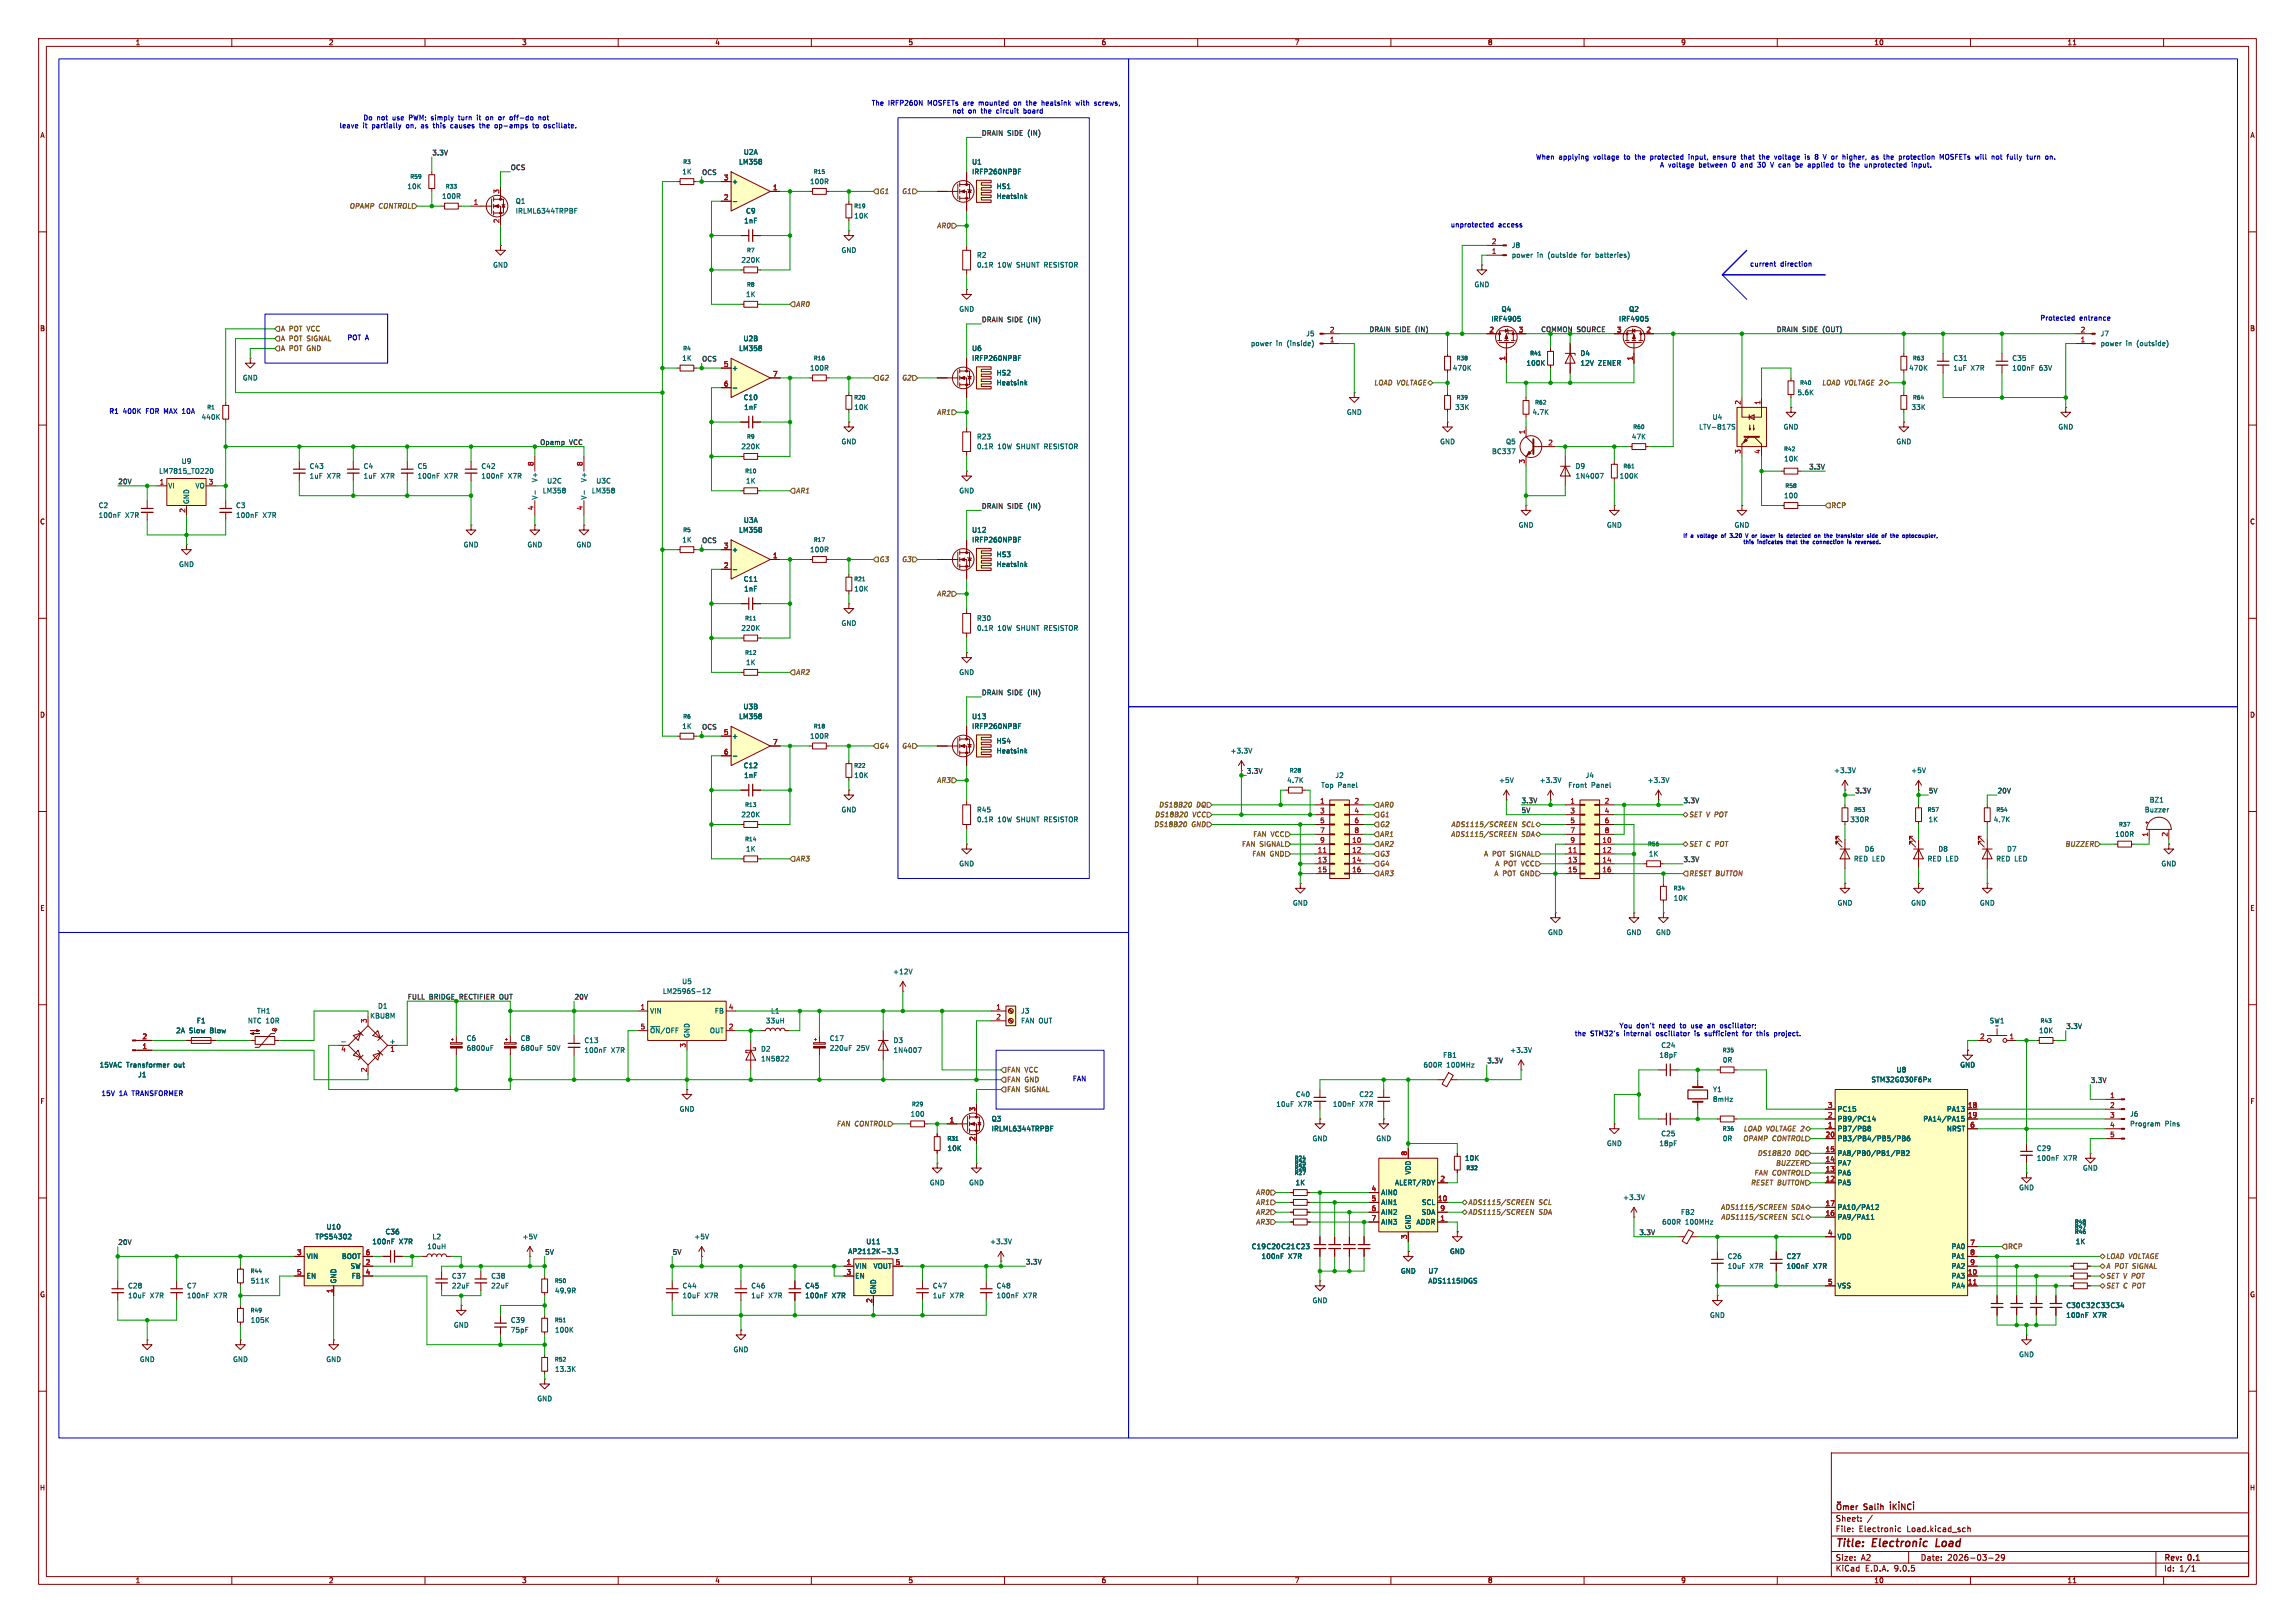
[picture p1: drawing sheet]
<svg xmlns="http://www.w3.org/2000/svg" width="594mm" height="420mm" viewBox="0 0 594 420" stroke-linecap="round" stroke-linejoin="round" font-family="sans-serif">
<defs><g id="words">
<g font-size="2.8" fill="#840000">
<text x="475" y="400.9">Title:</text>
<text x="484.7" y="400.9">Electronic</text>
<text x="501.9" y="400.9">Load</text>
</g>
<g font-size="2.1" fill="#840000">
<text x="475" y="394">Sheet:</text>
<text x="482.5" y="391.2">Salih</text>
<text x="475" y="396.7">File:</text>
<text x="481.1" y="396.7">Electronic</text>
<text x="493.6" y="396.7">Load.kicad_sch</text>
<text x="475" y="406.9">KiCad</text>
<text x="475" y="404.1">Size:</text>
<text x="481.7" y="404.1">A2</text>
<text x="482.7" y="406.9">E.D.A.</text>
<text x="490.3" y="406.9">9.0.5</text>
<text x="497" y="404.1">Date:</text>
<text x="504" y="404.1">2026-03-29</text>
<text x="560" y="404.3">Rev:</text>
<text x="560" y="406.9">Id:</text>
<text x="564.1" y="406.9">1/1</text>
<text x="566.4" y="404.3">0.1</text>
</g>
<g font-size="1.8" fill="#840000">
<text x="35" y="11.9">1</text>
<text x="85" y="11.9">2</text>
<text x="135" y="11.9">3</text>
<text x="185" y="11.9">4</text>
<text x="235" y="11.9">5</text>
<text x="285" y="11.9">6</text>
<text x="335" y="11.9">7</text>
<text x="385" y="11.9">8</text>
<text x="435" y="11.9">9</text>
<text x="485" y="11.9">10</text>
<text x="535" y="11.9">11</text>
<text x="10.3" y="35.9">A</text>
<text x="582.3" y="35.9">A</text>
<text x="10.3" y="85.9">B</text>
<text x="582.3" y="85.9">B</text>
<text x="10.3" y="135.9">C</text>
<text x="582.3" y="135.9">C</text>
<text x="10.3" y="185.9">D</text>
<text x="582.3" y="185.9">D</text>
<text x="10.3" y="235.9">E</text>
<text x="582.3" y="235.9">E</text>
<text x="10.3" y="285.9">F</text>
<text x="582.3" y="285.9">F</text>
<text x="10.3" y="335.9">G</text>
<text x="582.3" y="335.9">G</text>
<text x="10.2" y="385.9">H</text>
<text x="582.2" y="385.9">H</text>
<text x="35" y="409.9">1</text>
<text x="85" y="409.9">2</text>
<text x="135" y="409.9">3</text>
<text x="185" y="409.9">4</text>
<text x="235" y="409.9">5</text>
<text x="285" y="409.9">6</text>
<text x="335" y="409.9">7</text>
<text x="385" y="409.9">8</text>
<text x="435" y="409.9">9</text>
<text x="485" y="409.9">10</text>
<text x="535" y="409.9">11</text>
</g>
<g font-size="1.8" fill="#0000c2">
<text x="225.5" y="27.5">The</text>
<text x="229.9" y="27.5">IRFP260N</text>
<text x="240.2" y="27.5">MOSFETs are</text>
<text x="246.6" y="29.6">not</text>
<text x="250.8" y="29.6">on</text>
<text x="253.8" y="27.5">mounted</text>
<text x="254.3" y="29.6">the</text>
<text x="258.4" y="29.6">circuit</text>
<text x="263.1" y="27.5">on</text>
<text x="265.6" y="29.6">board</text>
<text x="266.6" y="27.5">the</text>
<text x="270.7" y="27.5">heatsink</text>
<text x="279.8" y="27.5">with</text>
<text x="284.8" y="27.5">screws,</text>
<text x="88" y="33.4">leave</text>
<text x="93.9" y="31.3">Do</text>
<text x="94.1" y="33.4">it</text>
<text x="96.6" y="33.4">partially</text>
<text x="97.5" y="31.3">not</text>
<text x="101.7" y="31.3">use</text>
<text x="105.6" y="33.4">on,</text>
<text x="106.2" y="31.3">PWM; simply</text>
<text x="109.7" y="33.4">as</text>
<text x="113.1" y="33.4">this</text>
<text x="117.7" y="33.4">causes</text>
<text x="119.4" y="31.3">turn</text>
<text x="124.4" y="31.3">it</text>
<text x="125.4" y="33.4">the</text>
<text x="126.9" y="31.3">on</text>
<text x="129.6" y="33.4">op-amps</text>
<text x="130.3" y="31.3">or</text>
<text x="133.4" y="31.3">off-do</text>
<text x="139.6" y="33.4">to</text>
<text x="141.1" y="31.3">not</text>
<text x="142.7" y="33.4">oscillate.</text>
<text x="397.4" y="41.5">When</text>
<text x="403.4" y="41.5">applying</text>
<text x="412.6" y="41.5">voltage</text>
<text x="420.7" y="41.5">to</text>
<text x="423.7" y="41.5">the</text>
<text x="427.8" y="41.5">protected</text>
<text x="438" y="41.5">input,</text>
<text x="444.5" y="41.5">ensure</text>
<text x="452" y="41.5">that</text>
<text x="456.9" y="41.5">the</text>
<text x="461" y="41.5">voltage</text>
<text x="469.1" y="41.5">is</text>
<text x="471.9" y="41.5">8</text>
<text x="474.3" y="41.5">V or</text>
<text x="479.6" y="41.5">higher,</text>
<text x="487.4" y="41.5">as</text>
<text x="490.7" y="41.5">the</text>
<text x="494.8" y="41.5">protection</text>
<text x="505.6" y="41.5">MOSFETs will</text>
<text x="519.5" y="41.5">not</text>
<text x="523.6" y="41.5">fully</text>
<text x="529" y="41.5">turn</text>
<text x="429.5" y="43.5">A voltage</text>
<text x="439.8" y="43.5">between</text>
<text x="448.6" y="43.5">0</text>
<text x="451" y="43.5">and</text>
<text x="455.6" y="43.5">30</text>
<text x="459.2" y="43.5">V can</text>
<text x="466" y="43.5">be</text>
<text x="469.4" y="43.5">applied</text>
<text x="477.6" y="43.5">to</text>
<text x="480.6" y="43.5">the</text>
<text x="484.8" y="43.5">unprotected</text>
<text x="497.2" y="43.5">input.</text>
<text x="375.4" y="59">unprotected</text>
<text x="387.8" y="59">access</text>
<text x="452.9" y="69.2">current</text>
<text x="460.8" y="69.2">direction</text>
<text x="528" y="83.2">Protected</text>
<text x="538.2" y="83.2">entrance</text>
<text x="89.8" y="88.2">POT A</text>
<text x="28.2" y="107.3">R1</text>
<text x="31.8" y="107.3">400K</text>
<text x="37.9" y="107.3">FOR MAX 10A</text>
<text x="407.5" y="268.3">the</text>
<text x="411.6" y="268.3">STM32's</text>
<text x="419" y="266.3">You</text>
<text x="420.5" y="268.3">internal</text>
<text x="423.6" y="266.3">don't</text>
<text x="429" y="268.3">oscillator</text>
<text x="429.5" y="266.3">need</text>
<text x="435.2" y="266.3">to</text>
<text x="438.2" y="266.3">use</text>
<text x="439.1" y="268.3">is</text>
<text x="441.9" y="268.3">sufficient</text>
<text x="442.7" y="266.3">an</text>
<text x="446.1" y="266.3">oscillator;</text>
<text x="452" y="268.3">for</text>
<text x="455.8" y="268.3">this</text>
<text x="460.5" y="268.3">project.</text>
<text x="277.5" y="280">FAN</text>
<text x="26.1" y="283.8">15V</text>
<text x="30.8" y="283.8">1A</text>
<text x="34.3" y="283.8">TRANSFORMER</text>
</g>
<g font-size="1.8" fill="#0f0f0f">
<text x="254" y="35.2">DRAIN SIDE</text>
<text x="266.1" y="35.2">(IN)</text>
<text x="111.8" y="40.3">3.3V</text>
<text x="132.1" y="44.1">OCS</text>
<text x="181.6" y="45.4">OCS</text>
<text x="254" y="83.5">DRAIN SIDE</text>
<text x="266.1" y="83.5">(IN)</text>
<text x="354.3" y="86">DRAIN SIDE</text>
<text x="366.5" y="86">(IN)</text>
<text x="398.8" y="86">COMMON SOURCE</text>
<text x="459.7" y="86">DRAIN SIDE</text>
<text x="471.9" y="86">(OUT)</text>
<text x="181.6" y="93.6">OCS</text>
<text x="139.7" y="115.2">Opamp</text>
<text x="147.3" y="115.2">VCC</text>
<text x="30.5" y="125.4">20V</text>
<text x="468.1" y="121.6">3.3V</text>
<text x="254" y="131.7">DRAIN SIDE</text>
<text x="266.1" y="131.7">(IN)</text>
<text x="181.6" y="140.6">OCS</text>
<text x="254" y="180">DRAIN SIDE</text>
<text x="266.1" y="180">(IN)</text>
<text x="181.6" y="188.9">OCS</text>
<text x="322.6" y="200.3">3.3V</text>
<text x="393.7" y="207.9">3.3V</text>
<text x="435.6" y="207.9">3.3V</text>
<text x="480.1" y="205.4">3.3V</text>
<text x="499.1" y="205.4">5V</text>
<text x="516.9" y="205.4">20V</text>
<text x="393.7" y="210.5">5V</text>
<text x="435.6" y="223.2">3.3V</text>
<text x="105.4" y="258.7">FULL</text>
<text x="111.1" y="258.7">BRIDGE RECTIFIER OUT</text>
<text x="148.6" y="258.7">20V</text>
<text x="534.7" y="266.4">3.3V</text>
<text x="384.8" y="275.2">3.3V</text>
<text x="541" y="280.3">3.3V</text>
<text x="30.5" y="322.2">20V</text>
<text x="424.2" y="319.7">3.3V</text>
<text x="141" y="324.8">5V</text>
<text x="174" y="324.8">5V</text>
<text x="265.4" y="327.3">3.3V</text>
</g>
<g font-size="1.8" fill="#006464">
<text x="192.4" y="40.2">U2A</text>
<text x="176.5" y="45.3">1K</text>
<text x="189.4" y="47.9">+</text>
<text x="191.2" y="42.8">LM358</text>
<text x="209.5" y="47.9">100R</text>
<text x="251.5" y="42.8">U1</text>
<text x="251.5" y="45.3">IRFP260NPBF</text>
<text x="105.3" y="49.1">10K</text>
<text x="114.3" y="51.7">100R</text>
<text x="133.4" y="52.9">Q1</text>
<text x="257.8" y="49.1">HS1</text>
<text x="257.8" y="51.7">Heatsink</text>
<text x="133.4" y="55.5">IRLML6344TRPBF</text>
<text x="192.5" y="58">1nF</text>
<text x="193" y="55.5">C9</text>
<text x="221" y="56.7">10K</text>
<text x="217.7" y="65.6">GND</text>
<text x="391.2" y="64.4">J8</text>
<text x="127.5" y="69.4">GND</text>
<text x="191.8" y="68.2">220K</text>
<text x="252.7" y="66.9">R2</text>
<text x="252.7" y="69.4">0.1R</text>
<text x="258.2" y="69.4">10W</text>
<text x="263.2" y="69.4">SHUNT</text>
<text x="270.6" y="69.4">RESISTOR</text>
<text x="391.2" y="66.9">power</text>
<text x="397.8" y="66.9">in</text>
<text x="400.8" y="66.9">(outside</text>
<text x="409.7" y="66.9">for</text>
<text x="413.5" y="66.9">batteries)</text>
<text x="193" y="77.1">1K</text>
<text x="381.5" y="74.5">GND</text>
<text x="248.2" y="80.9">GND</text>
<text x="385.9" y="83.4">IRF4905</text>
<text x="388.5" y="80.9">Q4</text>
<text x="418.9" y="83.4">IRF4905</text>
<text x="421.5" y="80.9">Q2</text>
<text x="192.3" y="88.5">U2B</text>
<text x="323.6" y="89.8">power</text>
<text x="330.3" y="89.8">in</text>
<text x="333.2" y="89.8">(inside)</text>
<text x="338" y="87.2">J5</text>
<text x="543.6" y="87.2">J7</text>
<text x="543.6" y="89.8">power</text>
<text x="550.2" y="89.8">in</text>
<text x="553.2" y="89.8">(outside)</text>
<text x="176.5" y="93.6">1K</text>
<text x="191.2" y="91">LM358</text>
<text x="251.5" y="91">U6</text>
<text x="251.5" y="93.6">IRFP260NPBF</text>
<text x="395" y="94.8">100K</text>
<text x="408.9" y="92.3">D4</text>
<text x="408.9" y="94.8">12V</text>
<text x="413.6" y="94.8">ZENER</text>
<text x="505.5" y="93.6">C31</text>
<text x="520.7" y="93.6">C35</text>
<text x="62.7" y="98.7">GND</text>
<text x="189.4" y="96.1">+</text>
<text x="209.5" y="96.1">100R</text>
<text x="257.8" y="97.4">HS2</text>
<text x="257.8" y="99.9">Heatsink</text>
<text x="375.9" y="96.1">470K</text>
<text x="494" y="96.1">470K</text>
<text x="505.5" y="96.1">1uF</text>
<text x="510.1" y="96.1">X7R</text>
<text x="520.7" y="96.1">100nF</text>
<text x="527.7" y="96.1">63V</text>
<text x="192.4" y="103.7">C10</text>
<text x="192.5" y="106.3">1nF</text>
<text x="221" y="106.3">10K</text>
<text x="348.5" y="107.5">GND</text>
<text x="376.5" y="106.3">33K</text>
<text x="396.5" y="107.5">4.7K</text>
<text x="465.1" y="102.5">5.6K</text>
<text x="494.6" y="106.3">33K</text>
<text x="52.1" y="108.8">440K</text>
<text x="252.7" y="113.9">R23</text>
<text x="422.2" y="113.9">47K</text>
<text x="439.7" y="111.4">LTV-817S</text>
<text x="443.1" y="108.8">U4</text>
<text x="461.5" y="111.4">GND</text>
<text x="532.6" y="111.4">GND</text>
<text x="191.8" y="116.4">220K</text>
<text x="217.7" y="115.2">GND</text>
<text x="252.7" y="116.4">0.1R</text>
<text x="258.2" y="116.4">10W</text>
<text x="263.2" y="116.4">SHUNT</text>
<text x="270.6" y="116.4">RESISTOR</text>
<text x="372.6" y="115.2">GND</text>
<text x="386" y="117.7">BC337</text>
<text x="389.7" y="115.2">Q5</text>
<text x="461.7" y="119.6">10K</text>
<text x="490.7" y="115.2">GND</text>
<text x="41.1" y="122.8">LM7815_TO220</text>
<text x="46.9" y="120.2">U9</text>
<text x="80" y="124.1">1uF</text>
<text x="80" y="121.5">C43</text>
<text x="84.6" y="124.1">X7R</text>
<text x="94" y="121.5">C4</text>
<text x="94" y="124.1">1uF</text>
<text x="98.6" y="124.1">X7R</text>
<text x="108" y="121.5">C5</text>
<text x="108" y="124.1">100nF</text>
<text x="115" y="124.1">X7R</text>
<text x="124.5" y="124.1">100nF</text>
<text x="124.5" y="121.5">C42</text>
<text x="131.5" y="124.1">X7R</text>
<text x="139.3" y="124.9" transform="rotate(-90 139.3 124.9)">V+</text>
<text x="141.5" y="125.3">U2C</text>
<text x="152" y="124.9" transform="rotate(-90 152 124.9)">V+</text>
<text x="154.2" y="125.3">U3C</text>
<text x="193" y="125.3">1K</text>
<text x="407.7" y="121.5">D9</text>
<text x="407.7" y="124.1">1N4007</text>
<text x="419.1" y="124.1">100K</text>
<text x="25.4" y="131.7">C2</text>
<text x="43.4" y="126.6">VI</text>
<text x="49.1" y="130.6" transform="rotate(-90 49.1 130.6)">GND</text>
<text x="50.5" y="126.6">VO</text>
<text x="61" y="131.7">C3</text>
<text x="139.3" y="129.4" transform="rotate(-90 139.3 129.4)">V-</text>
<text x="140.4" y="127.9">LM358</text>
<text x="152" y="129.4" transform="rotate(-90 152 129.4)">V-</text>
<text x="153.1" y="127.9">LM358</text>
<text x="248.2" y="127.9">GND</text>
<text x="461.6" y="129.1">100</text>
<text x="25.4" y="134.2">100nF</text>
<text x="32.4" y="134.2">X7R</text>
<text x="61" y="134.2">100nF</text>
<text x="68" y="134.2">X7R</text>
<text x="192.4" y="135.5">U3A</text>
<text x="392.9" y="136.8">GND</text>
<text x="415.8" y="136.8">GND</text>
<text x="448.8" y="136.8">GND</text>
<text x="119.9" y="141.8">GND</text>
<text x="136.4" y="141.8">GND</text>
<text x="149.1" y="141.8">GND</text>
<text x="176.5" y="140.6">1K</text>
<text x="189.4" y="143.1">+</text>
<text x="191.2" y="138">LM358</text>
<text x="209.5" y="143.1">100R</text>
<text x="251.5" y="138">U12</text>
<text x="251.5" y="140.6">IRFP260NPBF</text>
<text x="46.2" y="146.9">GND</text>
<text x="257.8" y="144.4">HS3</text>
<text x="257.8" y="146.9">Heatsink</text>
<text x="192.4" y="150.7">C11</text>
<text x="192.5" y="153.3">1nF</text>
<text x="221" y="153.3">10K</text>
<text x="252.7" y="160.9">R30</text>
<text x="191.8" y="163.4">220K</text>
<text x="217.7" y="162.2">GND</text>
<text x="252.7" y="163.4">0.1R</text>
<text x="258.2" y="163.4">10W</text>
<text x="263.2" y="163.4">SHUNT</text>
<text x="270.6" y="163.4">RESISTOR</text>
<text x="193" y="172.3">1K</text>
<text x="248.2" y="174.9">GND</text>
<text x="192.3" y="183.7">U3B</text>
<text x="176.5" y="188.8">1K</text>
<text x="189.4" y="191.4">+</text>
<text x="191.2" y="186.3">LM358</text>
<text x="209.5" y="191.4">100R</text>
<text x="251.5" y="186.3">U13</text>
<text x="251.5" y="188.8">IRFP260NPBF</text>
<text x="257.8" y="192.6">HS4</text>
<text x="257.8" y="195.2">Heatsink</text>
<text x="318.4" y="195.2">+3.3V</text>
<text x="192.4" y="199">C12</text>
<text x="192.5" y="201.5">1nF</text>
<text x="221" y="201.5">10K</text>
<text x="333" y="202.8">4.7K</text>
<text x="345.5" y="201.5">J2</text>
<text x="387.9" y="202.8">+5V</text>
<text x="398.4" y="202.8">+3.3V</text>
<text x="410.3" y="201.5">J4</text>
<text x="426.3" y="202.8">+3.3V</text>
<text x="474.6" y="200.3">+3.3V</text>
<text x="494.5" y="200.3">+5V</text>
<text x="341.8" y="204.1">Top</text>
<text x="346.3" y="204.1">Panel</text>
<text x="405.8" y="204.1">Front</text>
<text x="411.9" y="204.1">Panel</text>
<text x="556.3" y="207.9">BZ1</text>
<text x="191.8" y="211.7">220K</text>
<text x="217.7" y="210.4">GND</text>
<text x="252.7" y="213">0.1R</text>
<text x="252.7" y="210.4">R45</text>
<text x="258.2" y="213">10W</text>
<text x="263.2" y="213">SHUNT</text>
<text x="270.6" y="213">RESISTOR</text>
<text x="478.8" y="213">330R</text>
<text x="499" y="213">1K</text>
<text x="515.9" y="213">4.7K</text>
<text x="555" y="210.4">Buzzer</text>
<text x="193" y="220.6">1K</text>
<text x="426.6" y="221.8">1K</text>
<text x="482.5" y="220.6">D6</text>
<text x="501.6" y="220.6">D8</text>
<text x="519.4" y="220.6">D7</text>
<text x="547.4" y="216.8">100R</text>
<text x="248.2" y="224.4">GND</text>
<text x="479.7" y="223.1">RED LED</text>
<text x="498.8" y="223.1">RED LED</text>
<text x="516.5" y="223.1">RED LED</text>
<text x="559.3" y="224.4">GND</text>
<text x="433.1" y="233.3">10K</text>
<text x="334.5" y="234.5">GND</text>
<text x="475.5" y="234.5">GND</text>
<text x="494.5" y="234.5">GND</text>
<text x="512.3" y="234.5">GND</text>
<text x="400.6" y="242.2">GND</text>
<text x="420.9" y="242.2">GND</text>
<text x="428.5" y="242.2">GND</text>
<text x="171.4" y="257.4">LM2596S-12</text>
<text x="176.4" y="254.9">U5</text>
<text x="231" y="252.3">+12V</text>
<text x="66.4" y="262.5">TH1</text>
<text x="95.7" y="263.8">KBU8M</text>
<text x="97.7" y="261.2">D1</text>
<text x="168.1" y="262.5">VIN</text>
<text x="184.9" y="262.5">FB</text>
<text x="199.4" y="262.5">L1</text>
<text x="264.2" y="262.5">J3</text>
<text x="45.5" y="267.6">2A</text>
<text x="48.9" y="267.6">Slow</text>
<text x="50.8" y="265">F1</text>
<text x="54.5" y="267.6">Blow</text>
<text x="64" y="265">NTC 10R</text>
<text x="120.7" y="269.6">C6</text>
<text x="134.6" y="269.6">C8</text>
<text x="168.1" y="267.6">~{ON}/OFF</text>
<text x="178.7" y="268.7" transform="rotate(-90 178.7 268.7)">GND</text>
<text x="183.6" y="267.6">OUT</text>
<text x="198.1" y="265">33uH</text>
<text x="214.6" y="269.6">C17</text>
<text x="264.2" y="265">FAN OUT</text>
<text x="514.9" y="265">SW1</text>
<text x="516.3" y="266.3">~</text>
<text x="527.6" y="267.6">10K</text>
<text x="100.7" y="270.3">+</text>
<text x="120.7" y="272.1">6800uF</text>
<text x="134.6" y="272.1">680uF</text>
<text x="141.7" y="272.1">50V</text>
<text x="151.1" y="272.6">100nF</text>
<text x="151.1" y="270.1">C13</text>
<text x="158.2" y="272.6">X7R</text>
<text x="196.9" y="272.3">D2</text>
<text x="196.9" y="274.9">1N5822</text>
<text x="214.6" y="272.1">220uF</text>
<text x="221.7" y="272.1">25V</text>
<text x="231.1" y="270.1">D3</text>
<text x="231.1" y="272.6">1N4007</text>
<text x="373.4" y="273.9">FB1</text>
<text x="390.8" y="272.6">+3.3V</text>
<text x="429.4" y="273.9">18pF</text>
<text x="429.9" y="271.4">C24</text>
<text x="445.8" y="275.2">0R</text>
<text x="25.7" y="276.5">15VAC</text>
<text x="32.7" y="276.5">Transformer</text>
<text x="35.6" y="279">J1</text>
<text x="45.2" y="276.5">out</text>
<text x="368.3" y="276.5">600R</text>
<text x="374.4" y="276.5">100MHz</text>
<text x="484.3" y="280.3">STM32G030F6Px</text>
<text x="490.8" y="277.7">U8</text>
<text x="507.2" y="276.5">GND</text>
<text x="175.8" y="287.9">GND</text>
<text x="330.2" y="286.6">10uF</text>
<text x="335.3" y="284.1">C40</text>
<text x="336" y="286.6">X7R</text>
<text x="344.9" y="286.6">100nF</text>
<text x="351.7" y="284.1">C22</text>
<text x="351.9" y="286.6">X7R</text>
<text x="443.2" y="282.8">Y1</text>
<text x="443.2" y="285.3">8mHz</text>
<text x="475.5" y="287.9">PC15</text>
<text x="503.8" y="287.9">PA13</text>
<text x="235.6" y="289.2">100</text>
<text x="256.5" y="290.4">Q3</text>
<text x="256.5" y="293">IRLML6344TRPBF</text>
<text x="475.5" y="290.4">PB9/PC14</text>
<text x="475.5" y="293">PB7/PB8</text>
<text x="497.7" y="290.4">PA14/PA15</text>
<text x="503.8" y="293">NRST</text>
<text x="551.2" y="289.2">J6</text>
<text x="551.2" y="291.7">Program</text>
<text x="560.3" y="291.7">Pins</text>
<text x="245.1" y="298">10K</text>
<text x="339.6" y="295.5">GND</text>
<text x="356.1" y="295.5">GND</text>
<text x="415.8" y="296.8">GND</text>
<text x="429.4" y="296.8">18pF</text>
<text x="429.9" y="294.2">C25</text>
<text x="445.8" y="295.5">0R</text>
<text x="475.5" y="295.5">PB3/PB4/PB5/PB6</text>
<text x="475.5" y="299.3">PA8/PB0/PB1/PB2</text>
<text x="527.1" y="298">C29</text>
<text x="365.4" y="304.1" transform="rotate(-90 365.4 304.1)">VDD</text>
<text x="379.1" y="300.6">10K</text>
<text x="475.5" y="301.9">PA7</text>
<text x="475.5" y="304.4">PA6</text>
<text x="527.1" y="300.6">100nF</text>
<text x="534.1" y="300.6">X7R</text>
<text x="539" y="303.1">GND</text>
<text x="240.5" y="306.9">GND</text>
<text x="250.7" y="306.9">GND</text>
<text x="335.2" y="306.9">1K</text>
<text x="357.4" y="309.5">AIN0</text>
<text x="360.9" y="306.9">ALERT/RDY</text>
<text x="420" y="310.7">+3.3V</text>
<text x="475.5" y="306.9">PA5</text>
<text x="522.5" y="308.2">GND</text>
<text x="357.4" y="312">AIN1</text>
<text x="357.4" y="314.6">AIN2</text>
<text x="357.4" y="317.1">AIN3</text>
<text x="366.5" y="317.1">ADDR</text>
<text x="367.8" y="314.6">SDA</text>
<text x="367.9" y="312">SCL</text>
<text x="430.1" y="317.1">600R</text>
<text x="435" y="314.6">FB2</text>
<text x="436.2" y="317.1">100MHz</text>
<text x="475.5" y="313.3">PA10/PA12</text>
<text x="475.5" y="315.8">PA9/PA11</text>
<text x="81.5" y="320.9">TPS54302</text>
<text x="84.4" y="318.4">U10</text>
<text x="96.2" y="322.2">100nF</text>
<text x="99.7" y="319.6">C36</text>
<text x="103.3" y="322.2">X7R</text>
<text x="110.5" y="323.4">10uH</text>
<text x="111.8" y="320.9">L2</text>
<text x="135.1" y="320.9">+5V</text>
<text x="179.6" y="320.9">+5V</text>
<text x="224.1" y="322.2">U11</text>
<text x="256.1" y="322.2">+3.3V</text>
<text x="323.9" y="323.4">C19 C20 C21 C23</text>
<text x="365.4" y="318.3" transform="rotate(-90 365.4 318.3)">GND</text>
<text x="475.5" y="320.9">VDD</text>
<text x="505" y="323.4">PA0</text>
<text x="537.1" y="322.2">1K</text>
<text x="79.2" y="326">VIN</text>
<text x="88.4" y="326">BOOT</text>
<text x="90.6" y="328.5">SW</text>
<text x="219.4" y="324.7">AP2112K-3.3</text>
<text x="221.2" y="328.5">VIN</text>
<text x="226" y="328.5">VOUT</text>
<text x="326.4" y="326">100nF</text>
<text x="333.4" y="326">X7R</text>
<text x="362.5" y="329.8">GND</text>
<text x="369.6" y="329.8">U7</text>
<text x="375.2" y="324.7">GND</text>
<text x="447" y="326">C26</text>
<text x="447" y="328.5">10uF</text>
<text x="452.9" y="328.5">X7R</text>
<text x="462.3" y="328.5">100nF</text>
<text x="462.3" y="326">C27</text>
<text x="469.3" y="328.5">X7R</text>
<text x="505" y="326">PA1</text>
<text x="505" y="328.5">PA2</text>
<text x="33" y="333.6">C28</text>
<text x="48.3" y="333.6">C7</text>
<text x="64.8" y="332.3">511K</text>
<text x="79.2" y="331.1">EN</text>
<text x="87.2" y="332.2" transform="rotate(-90 87.2 332.2)">GND</text>
<text x="90.9" y="331.1">FB</text>
<text x="116.8" y="331.1">C37</text>
<text x="116.8" y="333.6">22uF</text>
<text x="127" y="331.1">C38</text>
<text x="127" y="333.6">22uF</text>
<text x="143.5" y="334.9">49.9R</text>
<text x="176.5" y="333.6">C44</text>
<text x="194.3" y="333.6">C46</text>
<text x="208.3" y="333.6">C45</text>
<text x="221.2" y="331.1">EN</text>
<text x="226.9" y="335" transform="rotate(-90 226.9 335)">GND</text>
<text x="241.3" y="333.6">C47</text>
<text x="257.8" y="333.6">C48</text>
<text x="369.6" y="332.3">ADS1115IDGS</text>
<text x="475.5" y="333.6">VSS</text>
<text x="505" y="331.1">PA3</text>
<text x="505" y="333.6">PA4</text>
<text x="33" y="336.1">10uF</text>
<text x="38.9" y="336.1">X7R</text>
<text x="48.3" y="336.1">100nF</text>
<text x="55.3" y="336.1">X7R</text>
<text x="176.5" y="336.1">10uF</text>
<text x="182.4" y="336.1">X7R</text>
<text x="194.3" y="336.1">1uF</text>
<text x="198.9" y="336.1">X7R</text>
<text x="208.3" y="336.1">100nF</text>
<text x="215.3" y="336.1">X7R</text>
<text x="241.3" y="336.1">1uF</text>
<text x="245.9" y="336.1">X7R</text>
<text x="257.8" y="336.1">100nF</text>
<text x="264.9" y="336.1">X7R</text>
<text x="339.6" y="337.4">GND</text>
<text x="442.5" y="341.2">GND</text>
<text x="534.7" y="341.2">100nF</text>
<text x="534.7" y="338.7">C30 C32 C33 C34</text>
<text x="541.7" y="341.2">X7R</text>
<text x="64.8" y="342.5">105K</text>
<text x="117.3" y="343.8">GND</text>
<text x="132.1" y="342.5">C39</text>
<text x="132.1" y="345">75pF</text>
<text x="143.5" y="345">100K</text>
<text x="36.1" y="352.7">GND</text>
<text x="60.2" y="352.7">GND</text>
<text x="84.3" y="352.7">GND</text>
<text x="189.7" y="350.1">GND</text>
<text x="522.5" y="351.4">GND</text>
<text x="143.5" y="355.2">13.3K</text>
<text x="138.9" y="362.8">GND</text>
</g>
<g font-size="1.8" fill="#a90000">
<text x="187.3" y="46.7">3</text>
<text x="122.5" y="53.1">1</text>
<text x="129.3" y="50.2" transform="rotate(-90 129.3 50.2)">3</text>
<text x="187.3" y="51.8">2</text>
<text x="200" y="49.3">1</text>
<text x="129.3" y="57.9" transform="rotate(-90 129.3 57.9)">2</text>
<text x="386" y="65.8">1</text>
<text x="386" y="63.2">2</text>
<text x="344.1" y="88.6">1</text>
<text x="344.1" y="86.1">2</text>
<text x="385.4" y="86.1">2</text>
<text x="393" y="86.1">3</text>
<text x="418.4" y="86.1">3</text>
<text x="426" y="86.1">2</text>
<text x="538.4" y="88.6">1</text>
<text x="538.4" y="86.1">2</text>
<text x="187.3" y="95">5</text>
<text x="389.6" y="93.4" transform="rotate(-90 389.6 93.4)">1</text>
<text x="422.7" y="93.4" transform="rotate(-90 422.7 93.4)">1</text>
<text x="187.3" y="100.1">6</text>
<text x="200" y="97.5">7</text>
<text x="450.6" y="104.8" transform="rotate(-90 450.6 104.8)">2</text>
<text x="455.7" y="104.8" transform="rotate(-90 455.7 104.8)">1</text>
<text x="394.7" y="112.5" transform="rotate(-90 394.7 112.5)">1</text>
<text x="400.6" y="115.3">2</text>
<text x="450.6" y="117.5" transform="rotate(-90 450.6 117.5)">3</text>
<text x="455.7" y="117.5" transform="rotate(-90 455.7 117.5)">4</text>
<text x="41.2" y="125.5">1</text>
<text x="53.9" y="125.5">3</text>
<text x="138.2" y="120.7" transform="rotate(-90 138.2 120.7)">8</text>
<text x="150.9" y="120.7" transform="rotate(-90 150.9 120.7)">8</text>
<text x="394.7" y="120.1" transform="rotate(-90 394.7 120.1)">3</text>
<text x="48" y="132.8" transform="rotate(-90 48 132.8)">2</text>
<text x="138.2" y="132.2" transform="rotate(-90 138.2 132.2)">4</text>
<text x="150.9" y="132.2" transform="rotate(-90 150.9 132.2)">4</text>
<text x="187.3" y="142">3</text>
<text x="187.3" y="147.1">2</text>
<text x="200" y="144.5">1</text>
<text x="187.3" y="190.2">5</text>
<text x="187.3" y="195.3">6</text>
<text x="200" y="192.8">7</text>
<text x="341.6" y="208">1</text>
<text x="350.4" y="208">2</text>
<text x="406.3" y="208">1</text>
<text x="415.2" y="208">2</text>
<text x="341.6" y="210.6">3</text>
<text x="341.6" y="213.1">5</text>
<text x="341.6" y="215.6">7</text>
<text x="350.4" y="210.6">4</text>
<text x="350.4" y="213.1">6</text>
<text x="350.4" y="215.6">8</text>
<text x="406.3" y="210.6">3</text>
<text x="406.3" y="213.1">5</text>
<text x="406.3" y="215.6">7</text>
<text x="415.2" y="210.6">4</text>
<text x="415.2" y="213.1">6</text>
<text x="415.2" y="215.6">8</text>
<text x="341" y="220.7">11</text>
<text x="341.6" y="218.2">9</text>
<text x="349.8" y="218.2">10</text>
<text x="349.8" y="220.7">12</text>
<text x="405.7" y="220.7">11</text>
<text x="406.3" y="218.2">9</text>
<text x="414.6" y="218.2">10</text>
<text x="414.6" y="220.7">12</text>
<text x="556" y="216.6" transform="rotate(-90 556 216.6)">1</text>
<text x="561.1" y="216.6" transform="rotate(-90 561.1 216.6)">2</text>
<text x="341" y="223.3">13</text>
<text x="341" y="225.8">15</text>
<text x="349.8" y="223.3">14</text>
<text x="349.8" y="225.8">16</text>
<text x="405.7" y="223.3">13</text>
<text x="405.7" y="225.8">15</text>
<text x="414.6" y="223.3">14</text>
<text x="414.6" y="225.8">16</text>
<text x="165.7" y="261.4">1</text>
<text x="188.5" y="261.4">4</text>
<text x="257.7" y="261.4">1</text>
<text x="257.7" y="263.9">2</text>
<text x="36.8" y="269">2</text>
<text x="95" y="264.9" transform="rotate(-90 95 264.9)">3</text>
<text x="165.7" y="266.4">5</text>
<text x="188.5" y="266.4">2</text>
<text x="512.4" y="269">2</text>
<text x="520" y="269">1</text>
<text x="36.8" y="271.5">1</text>
<text x="88.2" y="272.5">4</text>
<text x="100.9" y="272.5">1</text>
<text x="177.5" y="271.2" transform="rotate(-90 177.5 271.2)">3</text>
<text x="95" y="277.6" transform="rotate(-90 95 277.6)">2</text>
<text x="252.5" y="287.7" transform="rotate(-90 252.5 287.7)">3</text>
<text x="473" y="286.8">3</text>
<text x="509.2" y="286.8">18</text>
<text x="546" y="284.2">1</text>
<text x="546" y="286.8">2</text>
<text x="245.7" y="290.6">1</text>
<text x="473" y="289.3">2</text>
<text x="473" y="291.8">1</text>
<text x="509.2" y="289.3">19</text>
<text x="509.8" y="291.8">6</text>
<text x="546" y="289.3">3</text>
<text x="546" y="291.8">4</text>
<text x="252.5" y="295.3" transform="rotate(-90 252.5 295.3)">2</text>
<text x="364.2" y="299.2" transform="rotate(-90 364.2 299.2)">8</text>
<text x="472.4" y="294.4">20</text>
<text x="472.4" y="298.2">15</text>
<text x="546" y="294.4">5</text>
<text x="372.7" y="305.8">2</text>
<text x="472.4" y="300.7">14</text>
<text x="472.4" y="303.3">13</text>
<text x="472.4" y="305.8">12</text>
<text x="354.9" y="308.4">4</text>
<text x="354.9" y="310.9">5</text>
<text x="372.1" y="310.9">10</text>
<text x="354.9" y="313.4">6</text>
<text x="354.9" y="316">7</text>
<text x="372.7" y="313.4">9</text>
<text x="372.7" y="316">1</text>
<text x="472.4" y="312.2">17</text>
<text x="472.4" y="314.7">16</text>
<text x="364.2" y="320.7" transform="rotate(-90 364.2 320.7)">3</text>
<text x="473" y="319.8">4</text>
<text x="509.8" y="322.3">7</text>
<text x="76.8" y="324.9">3</text>
<text x="76.8" y="329.9">5</text>
<text x="94.5" y="324.9">6</text>
<text x="94.5" y="327.4">2</text>
<text x="94.5" y="329.9">4</text>
<text x="219" y="327.4">1</text>
<text x="219" y="329.9">3</text>
<text x="231.7" y="327.4">5</text>
<text x="509.2" y="329.9">10</text>
<text x="509.8" y="324.9">8</text>
<text x="509.8" y="327.4">9</text>
<text x="86.1" y="334.7" transform="rotate(-90 86.1 334.7)">1</text>
<text x="473" y="332.5">5</text>
<text x="509.2" y="332.5">11</text>
<text x="225.8" y="337.3" transform="rotate(-90 225.8 337.3)">2</text>
</g>
<g font-size="1.8" fill="#725600">
<text x="227.5" y="50.4">G1</text>
<text x="233.3" y="50.4">G1</text>
<text x="90.4" y="54.2">OPAMP CONTROL</text>
<text x="242.4" y="59.3">AR0</text>
<text x="205.9" y="79.6">AR0</text>
<text x="72.6" y="86">A POT VCC</text>
<text x="72.6" y="88.5">A POT SIGNAL</text>
<text x="72.6" y="91">A POT GND</text>
<text x="227.5" y="98.7">G2</text>
<text x="233.3" y="98.7">G2</text>
<text x="355.5" y="99.9">LOAD VOLTAGE</text>
<text x="471.5" y="99.9">LOAD VOLTAGE 2</text>
<text x="242.4" y="107.6">AR1</text>
<text x="205.9" y="127.9">AR1</text>
<text x="473.9" y="131.7">RCP</text>
<text x="227.5" y="145.7">G3</text>
<text x="233.3" y="145.7">G3</text>
<text x="242.4" y="154.5">AR2</text>
<text x="205.9" y="174.9">AR2</text>
<text x="227.5" y="193.9">G4</text>
<text x="233.3" y="193.9">G4</text>
<text x="242.4" y="202.8">AR3</text>
<text x="299.9" y="209.2">DS18B20</text>
<text x="309.6" y="209.2">DQ</text>
<text x="357.1" y="209.2">AR0</text>
<text x="298.6" y="214.2">DS18B20</text>
<text x="298.8" y="211.7">DS18B20</text>
<text x="308.4" y="214.2">GND</text>
<text x="308.6" y="211.7">VCC</text>
<text x="357.1" y="214.2">G2</text>
<text x="357.1" y="211.7">G1</text>
<text x="375.5" y="214.2">ADS1115/SCREEN</text>
<text x="393.8" y="214.2">SCL</text>
<text x="437.1" y="211.7">SET V POT</text>
<text x="321.3" y="219.3">FAN SIGNAL</text>
<text x="324" y="221.8">FAN GND</text>
<text x="324.2" y="216.8">FAN VCC</text>
<text x="357.1" y="216.8">AR1</text>
<text x="357.1" y="221.9">G3</text>
<text x="357.1" y="219.3">AR2</text>
<text x="375.4" y="216.8">ADS1115/SCREEN</text>
<text x="384" y="221.8">A POT SIGNAL</text>
<text x="393.8" y="216.8">SDA</text>
<text x="437.1" y="219.3">SET C POT</text>
<text x="534.4" y="219.3">BUZZER</text>
<text x="205.9" y="223.1">AR3</text>
<text x="357.1" y="226.9">AR3</text>
<text x="357.1" y="224.4">G4</text>
<text x="386.7" y="226.9">A POT GND</text>
<text x="386.9" y="224.4">A POT VCC</text>
<text x="437.1" y="226.9">RESET BUTTON</text>
<text x="260.5" y="280.3">FAN GND</text>
<text x="260.5" y="277.7">FAN VCC</text>
<text x="260.5" y="282.8">FAN SIGNAL</text>
<text x="216.5" y="291.7">FAN CONTROL</text>
<text x="451.2" y="293">LOAD VOLTAGE 2</text>
<text x="451" y="295.5">OPAMP CONTROL</text>
<text x="454.8" y="299.3">DS18B20</text>
<text x="464.6" y="299.3">DQ</text>
<text x="453.9" y="304.4">FAN CONTROL</text>
<text x="459.5" y="301.9">BUZZER</text>
<text x="324.9" y="309.5">AR0</text>
<text x="453" y="306.9">RESET BUTTON</text>
<text x="324.9" y="314.6">AR2</text>
<text x="324.9" y="317.1">AR3</text>
<text x="324.9" y="312">AR1</text>
<text x="379.9" y="312">ADS1115/SCREEN</text>
<text x="379.9" y="314.6">ADS1115/SCREEN</text>
<text x="398.2" y="312">SCL</text>
<text x="398.2" y="314.6">SDA</text>
<text x="445.3" y="313.3">ADS1115/SCREEN</text>
<text x="445.4" y="315.8">ADS1115/SCREEN</text>
<text x="463.6" y="313.3">SDA</text>
<text x="463.7" y="315.8">SCL</text>
<text x="519.6" y="323.4">RCP</text>
<text x="545" y="326">LOAD VOLTAGE</text>
<text x="545" y="328.5">A POT SIGNAL</text>
<text x="545" y="333.6">SET C POT</text>
<text x="545" y="331.1">SET V POT</text>
</g>
<g font-size="1.4" fill="#006464">
<text x="106.1" y="46.5">R59</text>
<text x="176.7" y="42.6">R3</text>
<text x="210.5" y="45.2">R15</text>
<text x="115.2" y="49">R33</text>
<text x="220.9" y="54.1">R19</text>
<text x="193.2" y="65.5">R7</text>
<text x="193.2" y="74.4">R8</text>
<text x="176.7" y="90.9">R4</text>
<text x="210.5" y="93.4">R16</text>
<text x="376.9" y="93.4">R38</text>
<text x="395.9" y="92.2">R41</text>
<text x="495" y="93.4">R63</text>
<text x="465.8" y="99.8">R40</text>
<text x="53.5" y="106.1">R1</text>
<text x="220.9" y="103.6">R20</text>
<text x="376.9" y="103.6">R39</text>
<text x="397.2" y="104.9">R62</text>
<text x="495" y="103.6">R64</text>
<text x="193.2" y="113.8">R9</text>
<text x="422.6" y="111.2">R60</text>
<text x="461.6" y="116.9">R42</text>
<text x="192.7" y="122.7">R10</text>
<text x="420" y="121.4">R61</text>
<text x="461.9" y="126.5">R58</text>
<text x="176.7" y="137.9">R5</text>
<text x="210.5" y="140.4">R17</text>
<text x="220.9" y="150.6">R21</text>
<text x="192.7" y="160.8">R11</text>
<text x="192.7" y="169.6">R12</text>
<text x="176.7" y="186.2">R6</text>
<text x="210.5" y="188.7">R18</text>
<text x="220.9" y="198.9">R22</text>
<text x="333.7" y="200.1">R28</text>
<text x="192.7" y="209">R13</text>
<text x="479.7" y="210.3">R53</text>
<text x="498.8" y="210.3">R57</text>
<text x="516.6" y="210.3">R54</text>
<text x="548.3" y="214.1">R37</text>
<text x="192.7" y="217.9">R14</text>
<text x="426.4" y="219.2">R56</text>
<text x="433" y="230.6">R34</text>
<text x="528" y="264.9">R43</text>
<text x="445.7" y="272.5">R35</text>
<text x="235.9" y="286.5">R29</text>
<text x="445.7" y="292.8">R36</text>
<text x="245.1" y="295.4">R31</text>
<text x="334.9" y="300.5">R24</text>
<text x="334.9" y="301.7">R25</text>
<text x="334.9" y="303">R26</text>
<text x="334.9" y="304.3">R27</text>
<text x="379.4" y="303">R32</text>
<text x="536.9" y="317">R48</text>
<text x="536.9" y="319.5">R46</text>
<text x="536.9" y="318.2">R47</text>
<text x="64.7" y="329.7">R44</text>
<text x="143.5" y="332.2">R50</text>
<text x="64.7" y="339.8">R49</text>
<text x="143.5" y="342.4">R51</text>
<text x="143.5" y="352.5">R52</text>
</g>
<g font-size="1.4" fill="#0000c2">
<text x="435.5" y="139.4">If</text>
<text x="437.6" y="139.4">a</text>
<text x="439.5" y="139.4">voltage</text>
<text x="446" y="139.4">of</text>
<text x="448.5" y="139.4">3.20</text>
<text x="451.4" y="141">this</text>
<text x="452.8" y="139.4">V or</text>
<text x="455.1" y="141">indicates</text>
<text x="457.3" y="139.4">lower</text>
<text x="462.2" y="139.4">is</text>
<text x="462.9" y="141">that</text>
<text x="464.5" y="139.4">detected</text>
<text x="466.9" y="141">the</text>
<text x="470.2" y="141">connection</text>
<text x="471.9" y="139.4">on</text>
<text x="474.8" y="139.4">the</text>
<text x="478.1" y="139.4">transistor</text>
<text x="479.4" y="141">is</text>
<text x="481.7" y="141">reversed.</text>
<text x="486.3" y="139.4">side</text>
<text x="490.4" y="139.4">of</text>
<text x="492.9" y="139.4">the</text>
<text x="496.2" y="139.4">optocoupler,</text>
</g>
</g></defs>
<g fill="none" stroke="#840000" stroke-width=".26">
<path d="M10 10h574v400h-574zM12 12h570v396h-570zM60 10v2M110 10v2M160 10v2M210 10v2M260 10v2M310 10v2M360 10v2M410 10v2M460 10v2M510 10v2"/>
<path d="M536.6 11.6h.7M560 10v2M10 60h2M582 60h2M373.9 92.2h1.5v3.6h-1.5zM374.6 91.4v.8M374.6 95.8v.7M492 92.2h1.5v3.6h-1.5zM492.8 91.4v.8M492.8 95.8v.7M502.9 91.4v2.1M502.9 94.5v2"/>
<path d="M518.2 91.4v2.1M518.2 94.5v2M10 110h2M394.2 103.6h1.5v3.6h-1.5zM395 102.9v.7M395 107.2v.8M463.5 105.4v1.3h1.3l-1.3 1.3-1.2-1.3h1.2M463.5 105.4h.1M492 102.4h1.5v3.5h-1.5zM492.8 109.2v1.3h1.2l-1.2 1.3-1.3-1.3h1.3M492.8 109.2h.1M492.8 101.6v.8"/>
<path d="M492.8 105.9v.8M582 110h2M461 121.9h.8M461.8 121.2h3.5v1.5h-3.5zM465.3 121.9h.8M10 160h2M582 160h2M10 210h2M582 210h2M10 260h2M64.8 269.2h1.2M66 268.2h5.1v2.1h-5.1z"/>
<path d="M71 266.1l-.4 .2-.1 .2 .9 .2 .2-.2-.1-.3h-.3l-.1 .3 .3 .6M71.1 267.5h-1l-3 3.5h-1.1M71.1 269.2h1.3M87.6 270.5h2.6M91.4 268l1.9-.7-.6 1.9zM92.7 271.8l.6 1.9-1.9-.6zM92.7 266.7l1.3 1.3M94 273.1l-1.3 1.2M95.2 265.4l5.1 5.1-5.1 5.1-5-5.1zM95.2 262.9v2.5M95.2 275.6v2.5M96.5 268l1.3-1.3 .6 1.9z"/>
<path d="M96.5 273.1l1.9-.7-.6 1.9zM97.8 271.8l1.3 1.3M99.1 268l-1.3 1.2M100.3 270.5h2.6M116.6 269.8h3v.4h-3zM116.8 269h.5M117.1 268.7v.5M118.1 268v1.8M118.1 271.2v1.9M582 260h2M241.8 294.1h1.5v3.6h-1.5zM242.6 293.4v.7"/>
<path d="M242.6 297.7v.8M341.6 281.9v2.1M341.6 285v2M10 310h2M242.6 301v1.3h1.2l-1.2 1.2-1.3-1.2h1.3M242.6 301h.1M252.7 301v1.3h1.3l-1.3 1.2-1.2-1.2h1.2M252.7 301h.1M582 310h2M61.5 328.4h1.5v3.6h-1.5zM62.2 327.7v.7M62.2 332v.7"/>
<path d="M99.1 325.1h2M102.1 325.1h2M109.2 325.1h1.3l.2-.4 .4-.2 .5 .2 .2 .4 .1-.4 .5-.2 .4 .2 .2 .4 .2-.4 .5-.2 .4 .2 .2 .4 .2-.4 .4-.2 .5 .2 .2 .4h1.2M114.3 328.9v2.1M114.3 332v2M516.9 335.3v2M516.9 338.3v2.1M522 335.3v2M522 338.3v2.1M532.1 335.3v2M532.1 338.3v2.1M535.9 332.7h.8"/>
<path d="M535.9 327.7h.8M535.9 330.2h.8M536.7 332h3.6v1.5h-3.6zM536.7 326.9h3.6v1.5h-3.6zM536.7 329.4h3.6v1.6h-3.6zM540.3 332.7h.7M540.3 327.7h.7M540.3 330.2h.7M140.2 351.3h1.5v3.5h-1.5zM141 356.9v1.2h1.2l-1.2 1.3-1.3-1.3h1.3M141 356.9h.1M141 350.5v.8"/>
<path d="M141 354.8v.8M10 360h2M474 376h108v32h-108zM582 360h2M474 397.5h108M474 391.5h108M479.5 396.2v.2M479.5 395.4v.2M481.7 393.5v.2M481.7 392.7v.2M484.6 392.1l-1.3 1.9M492 395.4h-.5l-.3 .3 .2 .6h.6"/>
<path d="M509.3 395.5l.6-.1 .1 1M509.3 394.9v1.5M60 408v2M110 408v2M160 408v2M210 408v2M260 408v2M310 408v2M360 408v2M410 408v2M460 408v2M474 404.5h108"/>
<path d="M474 401.5h108M494 401.5v3M510 408v2M514.7 403.2h1.2M516.5 402.4l.6-.1 .3 .4-.9 1.1h.9M518.8 402.9l-.3 .3-.4-.1-.1-.7 .5-.1 .3 .3-.1 .8-.2 .3-.4 .1M536.6 409.6h.7M558 401.5v6.5M560 408v2M567.3 406.6h.9M567.3 405.5l.4-.4v1.5"/>
</g>
<path d="M501.3 398.2l-.2 2h.9" fill="none" stroke="#840000" stroke-width=".4"/>
<g fill="none" stroke="#840000" stroke-width=".3">
<path d="M501.4 93.5h3M516.6 93.5h3.1M340.1 284h3.1M101.1 323.6v3M112.8 331h3M515.4 337.3h3M520.4 337.3h3.1M530.6 337.3h3.1M475.6 389.4l.2-.2a.5 .5 0 0 1 .7 .5v.5a.5 .5 0 0 1-.5 .5 .5 .5 0 0 1-.5-.5zM475.7 388.7v.1M476.3 388.7v.1M477.1 389.7v1"/>
<path d="M477.1 389.8l.5-.1 .2 .2M477.8 389.9l.2-.2h.3l.1 1M477.8 389.9v.8M479.1 390.2l.7-.2-.1-.3h-.4l-.2 .2v.7h.6M480.4 389.7v1M480.8 389.7l-.4 .3M489.3 388.7v.1M489.3 389.2v1.5M490 389.2v1.5M490.2 389.8l.6 .9M490.8 389.2l-.8 .8M491.5 388.7v.1"/>
<path d="M491.5 389.2v1.5M493.1 389.2v1.5l-.9-1.5v1.5M494.6 389.3a.67 .67 0 0 0-.9 .6 .67 .67 0 0 0 .9 .6M495.3 388.7v.1M495.3 389.2v1.5"/>
</g>
<path d="M501.4 94.5h3M516.6 94.5h3.1M340.1 285h3.1M102.1 323.6v3M112.8 332h3M515.4 338.3h3M520.4 338.3h3.1M530.6 338.3h3.1" fill="none" stroke="#840000" stroke-width=".33"/>
<g fill="none" stroke="#006464" stroke-width=".26">
<path d="M380.1 95.1l.6 .7M380.7 94.6l-.8 .7M498.2 95.1l.6 .7M498.8 94.6l-.7 .7M508.3 93.3h.7M525.9 95.2h.4M525.9 94.6h.6M88.4 269.6h1M127.1 271.1h.4M127.1 270.5h.6M247.4 295.1h.6M69 331.3l.5 .7"/>
<path d="M69.5 330.8l-.7 .7M101.4 321.2h.4M101.4 320.6h.6M148.3 354.2l.6 .7M148.9 353.6l-.7 .8"/>
</g>
<g fill="#840000" stroke="#840000" stroke-width=".26">
<path d="M64.9 266.7h2.3l-.8 .3v-.6l.8 .3z"/>
<path d="M64.9 267.5l.8-.3v.5l-.8-.2h2.3z"/>
<path d="M116.6 270.8h3v.4h-3z"/>
</g>
<path d="M449.6 105.4h7.6v10.2h-7.6z" fill="#ffffc2"/>
<g fill="none" stroke="#840000" stroke-width=".26">
<path d="M462.8 98.6h1.5v3.5h-1.5zM463.5 97.8v.8M373.9 102.4h1.5v3.5h-1.5zM374.6 101.6v.8M374.6 105.9v.8M449.6 105.4h7.6v10.2h-7.6zM450.8 102.9v5.1h2M450.8 114.9v3.2M452.8 108l1.2-.7v1.3zM452.8 107.3v1.3M452.9 110v1.3M453.9 110v1.3"/>
<path d="M454 113l1.9 1.9v3.2M455.9 102.9v5.1h-3.3M463.5 102.1v.8M444.5 335.3v1.3h1.3l-1.3 1.2-1.3-1.2h1.3M444.5 335.3h.1M140.2 341.1h1.5v3.6h-1.5zM141 340.4v.7M141 344.7v.7"/>
</g>
<path d="M451.5 113h3.8" fill="none" stroke="#840000" stroke-width=".51"/>
<g fill="#840000" stroke="#840000" stroke-width=".26">
<path d="M451.7 113.5l.5 .5-1 .6z"/>
<path d="M450.8 114.9l2-1.9z"/>
</g>
<path d="M449 109.9h-.7a.53 .53 0 0 0 .6 .7v.4h-.6M145.8 342.1h.6M147.7 344l.6 .7M148.3 343.5l-.7 .7" fill="none" stroke="#006464" stroke-width=".26"/>
<path d="M167.6 259.1h20.4v10.1h-20.4z" fill="#ffffc2"/>
<path d="M167.6 259.1h20.4v10.1h-20.4zM165.1 261.6h2.5M165.1 266.7h2.5M177.8 269.2v2.6M188 261.6h2.5M188 266.7h2.5M140.2 331h1.5v3.5h-1.5zM141 330.2v.8M141 334.5v.8" fill="none" stroke="#840000" stroke-width=".26"/>
<path d="M181.9 257.1h.7M182 256.2l.2-.4v1.3M183.1 256l.5-.2 .2 .4-.8 .9h.8M148.5 334l.4 .6M148.8 333.4v.5" fill="none" stroke="#006464" stroke-width=".26"/>
<path d="M475 281.9h34.3v53.4h-34.3z" fill="#ffffc2"/>
<g fill="none" stroke="#840000" stroke-width=".26">
<path d="M383.5 68.6v1.3h1.3l-1.3 1.2-1.2-1.2h1.2M383.5 68.6h.1M384.8 86.4h3.3M387.6 88.1h1M388 88.6h3.8M388.1 88.1v-2.5h3.6v2.5M389.4 88.1h1M389.6 85.2l.7 .4-.7 .4zM389.9 88.6v5.4M390.1 85.1l.3 1M391.2 88.1h1M395 86.4h-5.1v1.7"/>
<path d="M400.6 90.9h1.5v3.6h-1.5zM401.3 90.2v.7M401.3 94.5v.8M450.8 130.8v1.3h1.3l-1.3 1.3-1.2-1.3h1.2M450.8 130.8h.1M461 130.8h.8M461.8 130h3.5v1.6h-3.5zM465.3 130.8h.8M477.5 204.5h.1M477.5 201.9l-.7 1.3M477.5 201.9l.8 1.3M477.5 201.9v2.6"/>
<path d="M495 216.4h-.7v.8v-.8l1.5 1.5M495 217.7h-.7v.7v-.7l1.5 1.5M495.3 219.7h2.5M496.6 219.7l1.2 2.6h-2.5zM496.6 217.2v7.6M130.6 269.8h3v.4h-3zM130.8 269h.5M131.1 268.7v.5M132.1 268v1.8M132.1 271.2v1.9M148.6 268v2M148.6 271v2.1"/>
<path d="M472.4 287h2.6M472.4 289.6h2.6M472.4 292.1h2.6M472.4 294.6h2.6M472.4 298.5h2.6M475 281.9h34.3v53.4h-34.3zM509.3 287h2.5M509.3 289.6h2.5M509.3 292.1h2.5M472.4 301h2.6M472.4 303.5h2.6M472.4 306.1h2.6"/>
<path d="M472.4 312.4h2.6M472.4 315h2.6M524.5 303.5v1.3h-1.3l1.3 1.3 1.3-1.3h-1.3M524.5 303.5h.1M259.1 326.4h.1M259.1 323.9l-.8 1.2M259.1 323.9l.7 1.2M259.1 323.9v2.5M472.4 320h2.6M472.4 332.7h2.6M509.3 332.7h2.5M509.3 322.6h2.5"/>
<path d="M509.3 325.1h2.5M509.3 327.7h2.5M509.3 330.2h2.5M524.5 345.4v1.3h1.3l-1.3 1.3-1.3-1.3h1.3M524.5 345.4h.1"/>
<circle cx="389.9" cy="87.2" r="2.79"/>
</g>
<g fill="none" stroke="#006464" stroke-width=".26">
<path d="M392.9 81.9h.6M393 82.3l.5 .3v.4l-.5 .1M398.2 91.9h.6M399.2 93.8l.5 .8M399.7 93.3l-.7 .7M480.2 198.7l-.4 1.3M139.8 271.1h.4M139.8 270.5h.6M156.3 271.1h.6M156.3 271.7h.4M499 279.1l.7 .9M499.7 279.1l-.7 .9"/>
<path d="M483.7 292l-.2-.3 .2-.3 .5 .3-.3 .3M483.7 292l-.2 .2 .2 .5 .5-.3-.3-.4M483.7 292h.2M485 288.8l-.3 .9h.7M485.3 289.3v.8M490.9 298.4h.7v-.5l-.7-.1v1.2M491.1 294.6h.6l.1-.5-.7-.2v1.3M492.2 297.8h.4l.3 .2-.3 .4 .3 .4-.2 .2h-.5zM492.2 298.4h.4M492.4 293.9h.4l.3 .3-.3 .4 .3 .4-.2 .2h-.5zM492.4 294.6h.4M493.4 297.9l.5-.1 .3 .3-.8 .9h.8"/>
<path d="M494.2 293.9l-.5 .4-.1 .7 .3 .2 .4-.1-.1-.6-.3-.1-.3 .3M508.4 288.9h-.6l-.1 .6 .6-.1 .1 .6h-.7M484.3 315.5h.7M484.3 314.6l.4-.3v1.2M485.5 311.9l.5-.2 .2 .4-.8 .9h.8M261.8 320.6l-.4 1.3"/>
</g>
<path d="M510.8 332.3h.7" fill="none" stroke="#a90000" stroke-width=".26"/>
<g fill="#840000" stroke="#840000" stroke-width=".26">
<path d="M389.9 86.6l.4 1h-.8z"/>
<path d="M130.6 270.8h3v.4h-3z"/>
<circle cx="388.1" cy="86.4" r=".25"/>
<circle cx="391.7" cy="86.4" r=".25"/>
</g>
<path d="M147.1 270h3" fill="none" stroke="#840000" stroke-width=".3"/>
<path d="M147.1 271h3" fill="none" stroke="#840000" stroke-width=".33"/>
<path d="M260.3 260.4h2.6v5h-2.6z" fill="#ffffc2"/>
<g fill="none" stroke="#840000" stroke-width=".26">
<path d="M496.6 204.5h.1M496.6 201.9l-.8 1.3M496.6 201.9l.7 1.3M496.6 201.9v2.6M256.5 261.6h3.8M256.5 264.2h3.8M260.3 260.4h2.6v5h-2.6zM261.1 261.3l.9 .8M261.1 263.8l.9 .9M261.3 261.1l.8 .9M261.3 263.7l.8 .8M524.5 295.9v2"/>
<path d="M524.5 299v2M544.8 284.5h4.2M544.8 287h4.2M544.8 289.6h4.2M544.8 292.1h4.2M544.8 294.6h4.2M61.5 338.6h1.5v3.5h-1.5zM62.2 337.8v.8M119.4 337.8v1.3h1.2l-1.2 1.3-1.3-1.3h1.3M119.4 337.8h.1M62.2 342.1v.8M86.4 346.7v1.3h1.2l-1.2 1.3-1.3-1.3h1.3"/>
<path d="M86.4 346.7h.1"/>
<circle cx="261.6" cy="264.2" r=".63"/>
<circle cx="261.6" cy="261.6" r=".63"/>
</g>
<path d="M498.4 198.7l-.4 1.3M532.2 299.6h.5M532.2 299h.6M558.4 290.7l.2-.1h.3l.1 .8M69 341.5l.5 .7M69.5 340.9l-.7 .8" fill="none" stroke="#006464" stroke-width=".26"/>
<path d="M523 297.9h3" fill="none" stroke="#840000" stroke-width=".3"/>
<path d="M523 299h3" fill="none" stroke="#840000" stroke-width=".33"/>
<g fill="#840000" stroke="#840000" stroke-width=".26">
<path d="M549 284.4h.9v.2h-.9z"/>
<path d="M549 286.9h.9v.2h-.9z"/>
<path d="M549 289.4h.9v.3h-.9z"/>
<path d="M549 292h.9v.2h-.9z"/>
<path d="M549 294.5h.9v.3h-.9z"/>
</g>
<path d="M78.7 322.6h15.3v10.1h-15.3z" fill="#ffffc2"/>
<g fill="none" stroke="#840000" stroke-width=".26">
<path d="M547.4 218.4h.7M548.1 217.7h3.6v1.5h-3.6zM551.7 218.4h.7M555.4 212.9h.5M555.6 212.6v.5M556.3 214.6v2.6M556.5 212.4a3.2 3.2 0 0 1 3.5-.7 3.2 3.2 0 0 1 2 2.9h-6.4l.3-1.3zM561.3 218.4v1.3h-1.2l1.2 1.3 1.3-1.3h-1.3M561.3 218.4h.1M561.3 214.6v2.6M527 269.2h.8M527.8 268.5h3.6v1.5h-3.6z"/>
<path d="M531.4 269.2h.7M541 298.5v1.2h1.3l-1.3 1.3-1.3-1.3h1.3M541 298.5h.1M76.2 325.1h2.5M76.2 330.2h2.5M78.7 322.6h15.3v10.1h-15.3zM86.4 332.7v2.6M94 325.1h2.5M94 330.2h2.5M94 327.7h2.5M238.8 331.5v2M238.8 334.5v2.1"/>
<path d="M129.5 340.4v2M129.5 343.4v2"/>
</g>
<path d="M559.1 207.6h.7M561.3 209.3h-.2M90.3 319.3l.4 .1 .2 .3-.8 .9h.8" fill="none" stroke="#006464" stroke-width=".26"/>
<path d="M237.2 333.5h3.1M128 342.4h3.1" fill="none" stroke="#840000" stroke-width=".3"/>
<path d="M237.2 334.5h3.1M128 343.4h3.1" fill="none" stroke="#840000" stroke-width=".33"/>
<path d="M221 325.8h10.1v9.5h-10.1z" fill="#ffffc2"/>
<g fill="none" stroke="#840000" stroke-width=".26">
<path d="M384.8 66h4.2M384.8 63.5h4.2M342.5 88.9h4.2M342.5 86.4h4.2M405.1 91.4h2.6v.5M406.4 91.4l1.3 2.6h-2.6zM406.4 88.9v7.6M417.8 86.4h5.1v1.7M420.6 88.1h1M421 88.6h3.8M421.1 88.1v-2.5h3.6v2.5M422.4 88.1h1"/>
<path d="M422.5 85.6l.7-.4v.8zM422.7 85.1l-.3 1M422.9 88.6v5.4M424.2 88.1h1M424.7 86.4h3.3M537.2 88.9h4.2M537.2 86.4h4.2M350.5 101.6v1.3h-1.3l1.3 1.2 1.3-1.2h-1.3M350.5 101.6h.1M374.6 109.2v1.3h1.3l-1.3 1.3-1.2-1.3h1.2M374.6 109.2h.1M395 110.5v2.5l1.9 1.9"/>
<path d="M396.9 115.6h5.7M396.9 116.2l-1.9 1.9v2.6M405.1 118.1v7.6M417.8 119.4v.7M421.6 115.6h.8M422.4 114.8h3.6v1.5h-3.6zM426 115.6h.7M534.7 105.4v1.3h1.2l-1.2 1.3-1.3-1.3h1.3M534.7 105.4h.1M395 130.8v1.3h1.2l-1.2 1.3-1.3-1.3h1.3M395 130.8h.1M403.9 120.7h2.5"/>
<path d="M405.1 120.7l1.3 2.5h-2.5zM417.1 120.1h1.5v3.6h-1.5zM417.8 130.8v1.3h1.3l-1.3 1.3-1.2-1.3h1.2M417.8 130.8h.1M417.8 123.7v.8M429.3 207h.1M429.3 204.5l-.8 1.2M429.3 204.5l.7 1.2M429.3 204.5v2.5M476 216.4h-.8v.8v-.8l1.6 1.5M476 217.7h-.8v.7v-.7l1.6 1.5M476.2 219.7h2.6"/>
<path d="M476.8 209h1.5v3.6h-1.5zM477.5 219.7l1.3 2.6h-2.6zM477.5 208.3v.7M477.5 212.6v.8M477.5 217.2v7.6M495.8 209h1.5v3.6h-1.5zM496.6 208.3v.7M496.6 212.6v.8M512.8 216.4h-.7v.8v-.8l1.5 1.5M512.8 217.7h-.7v.7v-.7l1.5 1.5M513.1 219.7h2.5M513.6 209h1.5v3.6h-1.5z"/>
<path d="M514.3 219.7l1.3 2.6h-2.5zM514.3 208.3v.7M514.3 212.6v.8M514.3 217.2v7.6M422.9 236.2v1.3h1.3l-1.3 1.3-1.3-1.3h1.3M422.9 236.2h.1M425.4 223.5h.8M426.2 222.8h3.6v1.5h-3.6zM429.8 229.4h1.5v3.5h-1.5zM429.8 223.5h.7M430.5 236.2v1.3h1.3l-1.3 1.3-1.2-1.3h1.2M430.5 236.2h.1"/>
<path d="M430.5 228.6v.8M430.5 232.9v.8M477.5 228.6v1.3h-1.3l1.3 1.2 1.3-1.2h-1.3M477.5 228.6h.1M496.6 228.6v1.3h-1.3l1.3 1.2 1.2-1.2h-1.2M496.6 228.6h.1M514.3 228.6v1.3h-1.2l1.2 1.2 1.3-1.2h-1.3M514.3 228.6h.1M233.7 256.5h.1M233.7 254l-.8 1.3M233.7 254l.7 1.3M233.7 254v2.5"/>
<path d="M35.2 271.8h4.2M35.2 269.2h4.2M48.3 269.2h7.6M49.5 268.5h5.1v1.5h-5.1zM194.3 271.8l1.3 2.5h-2.6zM194.3 269.2v7.7M194.9 271.1h.7v.7h-2.6v.6h.7M196.8 266.7h1.3l.2-.4 .5-.2 .4 .2 .2 .4 .2-.4 .4-.2 .5 .2 .2 .4 .1-.4 .5-.2 .4 .2 .2 .4 .2-.4 .5-.2 .4 .2 .2 .4h1.3M210.6 269.8h3v.4h-3zM210.8 269h.5M211.1 268.7v.5M212.1 268v1.8"/>
<path d="M212.1 271.2v1.9M227.3 269.2h2.6M228.6 269.2l1.3 2.6h-2.6zM228.6 266.7v7.6M429.3 276.9h2M432.3 276.9h2M509.3 271.8v1.3h-1.3l1.3 1.2 1.2-1.2h-1.2M509.3 271.8h.1M511.8 269.2h2.5M514.3 268h5.1M516.9 266.2v1.8M519.4 269.2h2.6"/>
<path d="M177.8 281.9v1.3h1.3l-1.3 1.3-1.3-1.3h1.3M177.8 281.9h.1M234.9 290.8h.8M235.7 290.1h3.6v1.5h-3.6zM239.3 290.8h.7M245.1 290.8h5.3M250.4 288.9v3.8M251 289.1h2.5v3.5h-2.5M251 290.8h1.7v5.1M251 288.5v1.1M251 290.3v1M251 292.1v1"/>
<path d="M252.7 285.8v3.3M253.1 290.4h.8M253.5 290.4l.4 .7h-.8zM30.5 331.5v2M30.5 334.5v2.1M45.7 331.5v2M45.7 334.5v2.1M124.5 328.9v2.1M124.5 332v2M137.2 325.1h.1M137.2 322.6l-.8 1.3M137.2 322.6l.7 1.3"/>
<path d="M137.2 322.6v2.5M174 331.5v2M174 334.5v2.1M181.6 325.1h.1M181.6 322.6l-.8 1.3M181.6 322.6l.8 1.3M181.6 322.6v2.5M191.8 331.5v2M191.8 334.5v2.1M205.7 331.5v2M205.7 334.5v2.1M218.4 327.7h2.6"/>
<path d="M218.4 330.2h2.6M221 325.8h10.1v9.5h-10.1zM226.1 335.3v2.5M231.1 327.7h2.6M255.3 331.5v2M255.3 334.5v2.1M459.7 323.9v2M459.7 326.9v2M38.1 346.7v1.3h1.3l-1.3 1.3-1.3-1.3h1.3M38.1 346.7h.1M62.2 346.7v1.3h1.3l-1.3 1.3-1.2-1.3h1.2M62.2 346.7h.1"/>
<path d="M191.8 344.2v1.2h1.2l-1.2 1.3-1.3-1.3h1.3M191.8 344.2h.1"/>
<circle cx="422.9" cy="87.2" r="2.79"/>
<circle cx="396.2" cy="115.6" r="2.82"/>
<circle cx="514.9" cy="269.2" r=".51"/>
<circle cx="518.9" cy="269.2" r=".51"/>
<circle cx="251.8" cy="290.8" r="2.79"/>
</g>
<g fill="none" stroke="#006464" stroke-width=".26">
<path d="M396.5 65.8h.2M407.5 65.8h.4l.1 .3-.6 .1M407.9 66.6h-.4M421.3 65.2a1.46 1.46 0 0 1 0 1.9M329 88.6h.1M339.6 88a1.46 1.46 0 0 1 0 2M425.9 81.9h.6M426 82.3l.4 .1M426.4 82.4l.1 .1M426.5 82.5v.5l-.5 .1M548.9 88.6h.2M560.8 88a1.46 1.46 0 0 1 0 2"/>
<path d="M391.3 116.1h.8l-.5 1.3M414.1 122.5h.9l-.6 1.3M422.3 121.1h.6M423.3 123l.5 .8M423.8 122.5l-.7 .7M432 201.2l-.4 1.3M236.1 250.8l-.4 1.2M43.4 275.3v.9M43.8 275.3l-.4 .3M203.6 273.3l.4 .1 .1 .3-.8 .9h.8M219.8 271.1h.4M219.8 270.5h.6"/>
<path d="M237.6 271.1h.8l-.5 1.3M272 292h.4M272 291.4h.6M139 319.3l-.4 1.3M183.4 319.3l-.4 1.3M53.5 335.2h.4M53.5 334.6h.6M213.5 335.2h.4M213.5 334.6h.6M227 321.9h.7M229.7 323.2h.8l-.4 .4M230.5 323.8v.5"/>
<path d="M231.1 324.3v.1M231.6 323.2h.7l-.4 .4 .4 .2v.5h-.7M263 335.2h.4M263 334.6h.6M467.5 327.6h.4M467.5 327h.6"/>
</g>
<path d="M431.3 275.3v3.1M29 333.5h3M44.2 333.5h3M122.9 331h3.1M172.5 333.5h3M190.2 333.5h3.1M204.2 333.5h3.1M253.7 333.5h3.1M458.2 325.9h3.1" fill="none" stroke="#840000" stroke-width=".3"/>
<path d="M432.3 275.3v3.1M29 334.5h3M44.2 334.5h3M122.9 332h3.1M172.5 334.5h3M190.2 334.5h3.1M204.2 334.5h3.1M253.7 334.5h3.1M458.2 326.9h3.1" fill="none" stroke="#840000" stroke-width=".33"/>
<g fill="#840000" stroke="#840000" stroke-width=".26">
<path d="M34.3 271.7h.9v.2h-.9z"/>
<path d="M34.3 269.1h.9v.3h-.9z"/>
<path d="M541.4 88.8h.9v.2h-.9z"/>
<path d="M541.4 86.2h.9v.3h-.9z"/>
<path d="M341.6 88.8h.9v.2h-.9z"/>
<path d="M341.6 86.2h.9v.3h-.9z"/>
<path d="M210.6 270.8h3v.4h-3z"/>
<path d="M389 65.9h.9v.3h-.9z"/>
<path d="M389 63.4h.9v.2h-.9z"/>
<path d="M422.9 86.6l.4 1h-.8z"/>
<path d="M395.7 116.8l.5 .5-1 .6z"/>
<path d="M251.2 290.8l1-.4v.8z"/>
<circle cx="424.7" cy="86.4" r=".25"/>
<circle cx="421.1" cy="86.4" r=".25"/>
<circle cx="252.7" cy="289.1" r=".25"/>
<circle cx="252.7" cy="292.6" r=".25"/>
</g>
<path d="M396.9 113.7v3.8" fill="none" stroke="#840000" stroke-width=".51"/>
<path d="M408.9 207h5.1v20.3h-5.1z" fill="#ffffc2"/>
<g fill="none" stroke="#840000" stroke-width=".26">
<path d="M401.3 207h.1M401.3 204.5l-.7 1.2M401.3 204.5l.8 1.2M401.3 204.5v2.5M405.1 208.3h3.8M405.1 210.8h3.8M405.1 213.4h3.8M405.1 215.9h3.8M405.1 218.4h3.8M408.9 207h5.1v20.3h-5.1zM408.9 208.2h1.3v.2h-1.3zM408.9 210.7h1.3v.2h-1.3z"/>
<path d="M408.9 213.2h1.3v.3h-1.3zM408.9 215.8h1.3v.2h-1.3zM408.9 218.3h1.3v.3h-1.3zM412.7 208.2h1.3v.2h-1.3zM412.7 210.7h1.3v.2h-1.3zM412.7 213.2h1.3v.3h-1.3zM412.7 215.8h1.3v.2h-1.3zM412.7 218.3h1.3v.3h-1.3zM414 208.3h3.8M414 210.8h3.8M414 213.4h3.8M414 215.9h3.8"/>
<path d="M414 218.4h3.8M402.6 236.2v1.3h1.3l-1.3 1.3-1.3-1.3h1.3M402.6 236.2h.1M405.1 221h3.8M405.1 223.5h3.8M405.1 226.1h3.8M408.9 220.9h1.3v.2h-1.3zM408.9 223.4h1.3v.2h-1.3zM408.9 225.9h1.3v.3h-1.3zM412.7 220.9h1.3v.2h-1.3zM412.7 223.4h1.3v.2h-1.3zM412.7 225.9h1.3v.3h-1.3z"/>
<path d="M414 221h3.8M414 223.5h3.8M414 226.1h3.8M417.8 290.8v1.3h1.3l-1.3 1.3-1.2-1.3h1.2M417.8 290.8h.1M341.6 331.5v1.2h1.3l-1.3 1.3-1.2-1.3h1.2M341.6 331.5h.1M341.6 320v2.1M341.6 323.1v2M345.4 320v2.1M345.4 323.1v2"/>
</g>
<path d="M407.3 220.6h.7" fill="none" stroke="#a90000" stroke-width=".26"/>
<path d="M404 201.2l-.4 1.3M410.2 202.9h.5M410.4 203.7l.3 .1M416.8 203.7l.1 .1M331.6 325h.4M331.6 324.4h.6" fill="none" stroke="#006464" stroke-width=".26"/>
<path d="M340.1 322.1h3.1M343.9 322.1h3.1" fill="none" stroke="#840000" stroke-width=".3"/>
<path d="M340.1 323.1h3.1M343.9 323.1h3.1" fill="none" stroke="#840000" stroke-width=".33"/>
<path d="M356.9 299.7h15.2v19.1h-15.2z" fill="#ffffc2"/>
<g fill="none" stroke="#840000" stroke-width=".26">
<path d="M372.1 279.4h1.8M374.9 277.6l1.2 .7-1.7 2.9-1.2-.7zM375.5 279.4h1.7M393.7 276.9h.1M393.7 274.3l-.8 1.3M393.7 274.3l.8 1.3M393.7 274.3v2.6M356.9 299.7h15.2v19.1h-15.2zM358.1 289.6v1.2h1.3l-1.3 1.3-1.2-1.3h1.2M358.1 289.6h.1M364.5 297.2v2.5M376.4 299.2h1.6v3.6h-1.6z"/>
<path d="M377.2 298.5v.7M334 308.6h.8M334 311.2h.8M334 313.7h.8M334 316.2h.8M334.8 307.8h3.5v1.6h-3.5zM334.8 310.4h3.5v1.5h-3.5zM334.8 312.9h3.5v1.6h-3.5zM334.8 315.5h3.5v1.5h-3.5zM338.3 308.6h.8M338.3 311.2h.8M338.3 313.7h.8"/>
<path d="M338.3 316.2h.8M354.3 308.6h2.6M354.3 311.2h2.6M354.3 313.7h2.6M354.3 316.2h2.6M364.5 318.8v2.5M372.1 311.2h2.5M372.1 313.7h2.5M372.1 316.2h2.5M372.1 306.1h2.5M377.2 318.8v1.2h1.3l-1.3 1.3-1.3-1.3h1.3M377.2 318.8h.1"/>
<path d="M377.2 302.8v.7M349.2 320v2.1M349.2 323.1v2M353.1 320v2.1M353.1 323.1v2M364.5 323.9v1.2h1.3l-1.3 1.3-1.3-1.3h1.3M364.5 323.9h.1"/>
</g>
<path d="M380.9 275.3h.6l-.6 .9h.6M396.4 271.1l-.4 1.3M381.7 330.8h.5M382 331.4l.2 .3-.2 .3" fill="none" stroke="#006464" stroke-width=".26"/>
<path d="M347.7 322.1h3.1M351.5 322.1h3.1" fill="none" stroke="#840000" stroke-width=".3"/>
<path d="M347.7 323.1h3.1M351.5 323.1h3.1" fill="none" stroke="#840000" stroke-width=".33"/>
<path d="M344.2 207h5v20.3h-5z" fill="#ffffc2"/>
<g fill="none" stroke="#840000" stroke-width=".26">
<path d="M175.3 142.2h.7M176 141.5h3.6v1.5h-3.6zM179.6 142.2h.7M191.8 156.2h2M194.8 156.2h2M191.8 165.1h.7M191.8 174h.7M192.5 164.3h3.6v1.6h-3.6zM192.5 173.2h3.6v1.6h-3.6zM196.1 165.1h.7M196.1 174h.7M175.3 190.5h.7"/>
<path d="M176 189.7h3.6v1.6h-3.6zM179.6 190.5h.7M209.5 193h.8M210.3 192.3h3.6v1.5h-3.6zM213.9 193h.7M340.4 208.3h3.8M340.4 210.8h3.8M340.4 213.4h3.8M340.4 215.9h3.8M340.4 218.4h3.8M344.2 207h5v20.3h-5zM344.2 208.2h1.2v.2h-1.2z"/>
<path d="M344.2 210.7h1.2v.2h-1.2zM344.2 213.2h1.2v.3h-1.2zM344.2 215.8h1.2v.2h-1.2zM344.2 218.3h1.2v.3h-1.2zM348 208.2h1.2v.2h-1.2zM348 210.7h1.2v.2h-1.2zM348 213.2h1.2v.3h-1.2zM348 215.8h1.2v.2h-1.2zM348 218.3h1.2v.3h-1.2zM349.2 208.3h3.9M349.2 210.8h3.9M349.2 213.4h3.9"/>
<path d="M349.2 215.9h3.9M349.2 218.4h3.9M389.9 207h.1M389.9 204.5l-.8 1.2M389.9 204.5l.8 1.2M389.9 204.5v2.5M191.8 222.3h.7M192.5 221.5h3.6v1.5h-3.6zM196.1 222.3h.7M336.5 228.6v1.3h1.3l-1.3 1.2-1.2-1.2h1.2M336.5 228.6h.1M340.4 221h3.8"/>
<path d="M340.4 223.5h3.8M340.4 226.1h3.8M344.2 220.9h1.2v.2h-1.2zM344.2 223.4h1.2v.2h-1.2zM344.2 225.9h1.2v.3h-1.2zM348 220.9h1.2v.2h-1.2zM348 223.4h1.2v.2h-1.2zM348 225.9h1.2v.3h-1.2zM349.2 221h3.9M349.2 223.5h3.9M349.2 226.1h3.9"/>
</g>
<path d="M342.5 220.6h.7" fill="none" stroke="#a90000" stroke-width=".26"/>
<path d="M195.2 150.4h.7M195 160.5h.6M196 162.4l.5 .7M196.5 161.9l-.7 .7M351.2 203.7l.1 .1M391.7 201.2l-.4 1.3" fill="none" stroke="#006464" stroke-width=".26"/>
<path d="M193.8 154.7v3" fill="none" stroke="#840000" stroke-width=".3"/>
<path d="M194.8 154.7v3" fill="none" stroke="#840000" stroke-width=".33"/>
<path d="M189.2 188l10.2 5-10.2 5.1z" fill="#ffffc2"/>
<g fill="none" stroke="#840000" stroke-width=".26">
<path d="M186.7 190.5h2.5M186.7 195.6h2.5M189.2 188l10.2 5-10.2 5.1zM199.4 193h2.5M218.9 197.6h1.6v3.6h-1.6zM219.7 196.9v.7M321.3 199.4h.1M321.3 196.9l-.8 1.2M321.3 196.9l.8 1.2M321.3 196.9v2.5M191.8 204.5h2M191.8 213.4h.7"/>
<path d="M192.5 212.6h3.6v1.5h-3.6zM194.8 204.5h2M196.1 213.4h.7M219.7 204.5v1.2h1.3l-1.3 1.3-1.3-1.3h1.3M219.7 204.5h.1M219.7 201.2v.7M332.7 204.5h.8M333.5 203.7h3.6v1.5h-3.6zM337.1 204.5h.7"/>
</g>
<path d="M189.8 195.7h.9M197.1 184.9v.3M197.1 185.4v.5M324 193.6l-.4 1.3M196 210.7l.5 .7M196.5 210.1l-.7 .8" fill="none" stroke="#006464" stroke-width=".26"/>
<path d="M193.8 202.9v3.1" fill="none" stroke="#840000" stroke-width=".3"/>
<path d="M194.8 202.9v3.1" fill="none" stroke="#840000" stroke-width=".33"/>
<g fill="#ffffc2">
<path d="M252.7 190.2h3.8v.6h-2.5v.6h2.5v.7h-2.5v.6l-1.3-.6z"/>
<path d="M252.7 192.1l1.3 .6h2.5v.6h-2.5v.7h2.5v.6h-2.5v.6h2.5v.7h-3.8z"/>
</g>
<path d="M252.7 190.2h3.8v.6h-2.5v.6h2.5v.7h-2.5v.6h2.5v.6h-2.5v.7h2.5v.6h-2.5v.6h2.5v.7h-3.8z" fill="none" stroke="#840000" stroke-width=".26"/>
<path d="M265.4 194.4l.4 .5M265.8 194l-.5 .5" fill="none" stroke="#006464" stroke-width=".26"/>
<g fill="#ffffc2">
<path d="M252.7 141.9h3.8v.6h-2.5v.7h2.5v.6h-2.5v.6l-1.3-.6z"/>
<path d="M252.7 143.8l1.3 .6h2.5v.7h-2.5v.6h2.5v.7h-2.5v.6h2.5v.6h-3.8z"/>
</g>
<g fill="none" stroke="#840000" stroke-width=".26">
<path d="M218.9 52.8h1.6v3.6h-1.6zM219.7 59.7v1.3h1.3l-1.3 1.2-1.3-1.2h1.3M219.7 59.7h.1M219.7 52.1v.7M219.7 56.4v.8M191.8 78.7h.7M191.8 61h2M191.8 69.9h.7M192.5 78h3.6v1.5h-3.6zM192.5 69.1h3.6v1.5h-3.6zM194.8 61h2M196.1 78.7h.7"/>
<path d="M196.1 69.9h.7M175.3 95.3h.7M176 94.5h3.6v1.5h-3.6zM179.6 95.3h.7M209.5 97.8h.8M210.3 97h3.6v1.6h-3.6zM213.9 97.8h.7M138.4 118.1v3.8M151.1 118.1v3.8M38.1 129.5v2.1M38.1 132.6v2M121.9 135.9v1.3h1.3l-1.3 1.2-1.3-1.2h1.3"/>
<path d="M121.9 135.9h.1M138.4 135.9v1.3h1.3l-1.3 1.2-1.2-1.2h1.2M138.4 135.9h.1M138.4 129.5v3.9M151.1 135.9v1.3h1.3l-1.3 1.2-1.2-1.2h1.2M151.1 135.9h.1M151.1 129.5v3.9M48.3 141v1.2h1.2l-1.2 1.3-1.3-1.3h1.3M48.3 141h.1M209.5 144.8h.8M210.3 144h3.6v1.5h-3.6zM213.9 144.8h.7"/>
<path d="M218.9 149.4h1.6v3.5h-1.6zM219.7 156.2v1.3h1.3l-1.3 1.3-1.3-1.3h1.3M219.7 156.2h.1M219.7 148.6v.8M219.7 152.9v.8M252.7 141.9h3.8v.6h-2.5v.7h2.5v.6h-2.5v.6h2.5v.7h-2.5v.6h2.5v.7h-2.5v.6h2.5v.6h-3.8zM250.2 168.9v1.3h1.3l-1.3 1.3-1.3-1.3h1.3M250.2 168.9h.1M242.6 193h5.3M247.9 191.1v3.8M248.4 191.3h2.6v3.5h-2.6M248.4 193h1.8v5.1"/>
<path d="M248.4 190.8v1M248.4 192.5v1M248.4 194.3v1M250.2 188v3.3M250.4 192.5l1.1 .3M251 192.7l.3 .6h-.7zM444.5 276.9h.8M445.3 276.1h3.5v1.5h-3.5zM448.8 276.9h.8M341.6 289.6v1.2h1.3l-1.3 1.3-1.2-1.3h1.2M341.6 289.6h.1M358.1 281.9v2.1"/>
<path d="M358.1 285v2"/>
<circle cx="249.3" cy="193" r="2.79"/>
</g>
<g fill="none" stroke="#006464" stroke-width=".26">
<path d="M196 67.2l.5 .7M196.5 66.6l-.7 .7M30.6 133.3h.4M30.6 132.7h.6M138.5 127v.9M146.3 126.4v.3M146.3 127v.5M151.2 127v.9M159 126.4v.3M159 127v.5M223.2 150.3h.6M265.4 146.1l.4 .5"/>
<path d="M265.8 145.8l-.5 .5M263.6 187.9h.4M263.6 187.3h.6M350 285.7h.5M350 285.1h.7"/>
</g>
<g fill="#840000" stroke="#840000" stroke-width=".26">
<path d="M248.7 193l1-.3v.7z"/>
<circle cx="250.2" cy="191.3" r=".25"/>
<circle cx="250.2" cy="194.8" r=".25"/>
</g>
<path d="M193.8 59.4v3.1M36.6 131.6h3M356.6 284h3.1" fill="none" stroke="#840000" stroke-width=".3"/>
<path d="M194.8 59.4v3.1M36.6 132.6h3M356.6 285h3.1" fill="none" stroke="#840000" stroke-width=".33"/>
<g fill="#ffffc2">
<path d="M252.7 46.7h3.8v.6h-2.5v.6h2.5v.7h-2.5v.6l-1.3-.6z"/>
<path d="M252.7 48.6l1.3 .6h2.5v.6h-2.5v.7h2.5v.6h-2.5v.6h2.5v.7h-3.8z"/>
</g>
<path d="M252.7 46.7h3.8v.6h-2.5v.6h2.5v.7h-2.5v.6h2.5v.6h-2.5v.7h2.5v.6h-2.5v.6h2.5v.7h-3.8z" fill="none" stroke="#840000" stroke-width=".26"/>
<path d="M265.4 50.9l.4 .5M265.8 50.5l-.5 .5" fill="none" stroke="#006464" stroke-width=".26"/>
<g fill="#ffffc2">
<path d="M252.7 94.9h3.8v.7h-2.5v.6h2.5v.6h-2.5v.7l-1.3-.7z"/>
<path d="M252.7 96.8l1.3 .7h2.5v.6h-2.5v.6h2.5v.7h-2.5v.6h2.5v.6h-3.8z"/>
</g>
<g fill="none" stroke="#840000" stroke-width=".26">
<path d="M249.2 64.8h2v5.1h-2zM250.2 74.9v1.3h1.3l-1.3 1.3-1.3-1.3h1.3M250.2 74.9h.1M250.2 63.5v1.3M250.2 69.9v1.2M252.7 94.9h3.8v.7h-2.5v.6h2.5v.6h-2.5v.7h2.5v.6h-2.5v.6h2.5v.7h-2.5v.6h2.5v.6h-3.8zM249.2 111.8h2v5h-2zM250.2 110.5v1.3M250.2 116.8v1.3M250.2 139.7v3.3M242.6 144.8h5.3M247.9 142.9v3.8"/>
<path d="M248.4 143h2.6v3.6h-2.6M248.4 144.8h1.8v5.1M248.4 142.5v1M248.4 144.3v1M248.4 146.1v1M249.2 158.8h2v5h-2zM250.2 157.5v1.3M250.4 144.3l1.1 .2M251 144.4l.3 .6h-.7zM250.2 163.8v1.3M249.2 208.3h2v5.1h-2zM250.2 218.4v1.3h1.3l-1.3 1.3-1.3-1.3h1.3"/>
<path d="M250.2 218.4h.1M250.2 207v1.3M250.2 213.4v1.2"/>
<circle cx="249.3" cy="144.8" r="2.79"/>
</g>
<path d="M265.4 99.1l.4 .5M265.8 98.8l-.5 .5M263.6 139.6h.4M263.6 139h.6" fill="none" stroke="#006464" stroke-width=".26"/>
<g fill="#840000" stroke="#840000" stroke-width=".26">
<path d="M248.7 144.8l1-.4v.8z"/>
<circle cx="250.2" cy="143" r=".25"/>
<circle cx="250.2" cy="146.6" r=".25"/>
</g>
<path d="M189.2 92.7l10.2 5.1-10.2 5.1z" fill="#ffffc2"/>
<path d="M186.7 95.3h2.5M189.2 92.7l10.2 5.1-10.2 5.1zM199.4 97.8h2.5M186.7 100.3h2.5" fill="none" stroke="#840000" stroke-width=".26"/>
<path d="M197.1 89.6v.3M197.1 90.1v.5M189.8 100.4h.9" fill="none" stroke="#006464" stroke-width=".26"/>
<path d="M189.2 44.5l10.2 5-10.2 5.1z" fill="#ffffc2"/>
<path d="M186.7 47h2.5M186.7 52.1h2.5M189.2 44.5l10.2 5-10.2 5.1zM199.4 49.5h2.5" fill="none" stroke="#840000" stroke-width=".26"/>
<path d="M189.8 52.2h.9M197.1 41.3v.3M197.1 41.9v.5" fill="none" stroke="#006464" stroke-width=".26"/>
<path d="M189.2 139.7l10.2 5.1-10.2 5.1z" fill="#ffffc2"/>
<path d="M64.8 92.7v1.3h-1.3l1.3 1.3 1.2-1.3h-1.2M64.8 92.7h.1M57.7 104.9h1.5v3.6h-1.5zM58.4 104.1v.8M58.4 108.5v.7M189.2 139.7l10.2 5.1-10.2 5.1zM186.7 142.2h2.5M186.7 147.3h2.5M199.4 144.8h2.5M439.4 279.4v1.9M439.4 285.1v1.9" fill="none" stroke="#840000" stroke-width=".26"/>
<path d="M56.3 107.8l.5 .7M56.8 107.3l-.7 .7M197.1 136.6v.3M197.1 137.1v.5M189.8 147.4h.9" fill="none" stroke="#006464" stroke-width=".26"/>
<path d="M438.1 285.1h2.6M438.1 281.3h2.6" fill="none" stroke="#840000" stroke-width=".51"/>
<path d="M436.9 282.1h5.1v2.3h-5.1z" fill="none" stroke="#840000" stroke-width=".3"/>
<path d="M43.2 123.8h10.1v7h-10.1z" fill="#ffffc2"/>
<g fill="none" stroke="#840000" stroke-width=".26">
<path d="M111 45.2h1.5v3.6h-1.5zM111.8 44.5v.7M111.8 48.8v.7M114.3 53.3h.8M115.1 52.6h3.5v1.5h-3.5zM118.6 53.3h.8M121.9 53.3h5.4M127.3 51.4v3.8M127.8 51.6h2.5v3.5h-2.5M127.8 53.3h1.7v5.1M127.8 51.1v1M127.8 52.8v1"/>
<path d="M127.8 54.6v1M129.5 48.3v3.3M129.9 53h.8M130.3 53l.4 .6h-.8zM175.3 47h.7M176 46.2h3.6v1.6h-3.6zM179.6 47h.7M186.7 47h2.5M186.7 52.1h2.5M199.4 49.5h2.5M209.5 49.5h.8M210.3 48.8h3.6v1.5h-3.6z"/>
<path d="M213.9 49.5h.7M242.6 49.5h5.3M247.9 47.6v3.8M248.4 47.8h2.6v3.5h-2.6M248.4 49.5h1.8v5.1M248.4 47.2v1.1M248.4 49v1M248.4 50.8v1M250.2 44.5v3.3M250.4 49l1.1 .3M251 49.1l.3 .7h-.7zM129.5 63.5v1.3h1.3l-1.3 1.2-1.2-1.2h1.2"/>
<path d="M129.5 63.5h.1M191.8 61h2M194.8 61h2M186.7 95.3h2.5M199.4 97.8h2.5M242.6 97.8h5.3M247.9 95.9v3.8M248.4 96h2.6v3.6h-2.6M248.4 97.8h1.8v5.1M248.4 95.5v1M248.4 97.3v1M248.4 99.1v1"/>
<path d="M250.2 92.7v3.3M250.4 97.3l1.1 .2M251 97.4l.3 .6h-.7zM384.8 86.4h2.5M389.9 91.4v2.6M392.4 86.4h2.6M401.3 90.2v.7M401.3 94.5v.8M406.4 88.9v2.5M406.4 94v2.5M417.8 86.4h2.6M422.9 91.4v2.6"/>
<path d="M425.4 86.4h2.6M77.5 119.4v2M91.4 119.4v2M105.4 119.4v2M121.9 119.4v2M186.7 100.3h2.5M191.8 109.2h2M191.8 118.1h.7M192.5 117.3h3.6v1.6h-3.6zM194.8 109.2h2M196.1 118.1h.7M218.9 102.4h1.6v3.5h-1.6z"/>
<path d="M219.7 109.2v1.3h1.3l-1.3 1.3-1.3-1.3h1.3M219.7 109.2h.1M219.7 101.6v.8M219.7 105.9v.8M40.6 125.7h2.6M43.2 123.8h10.1v7h-10.1zM48.3 130.8v2.6M53.3 125.7h2.6M58.4 129.5v2.1M58.4 132.6v2M77.5 122.4v2.1M91.4 122.4v2.1"/>
<path d="M105.4 122.4v2.1M121.9 122.4v2.1M191.8 127h.7M192.5 126.2h3.6v1.6h-3.6zM196.1 127h.7M250.2 121.9v1.3h1.3l-1.3 1.3-1.3-1.3h1.3M250.2 121.9h.1M250.2 139.7v2.5M186.7 142.2h2.5M186.7 147.3h2.5M191.8 156.2h2M194.8 156.2h2"/>
<path d="M199.4 144.8h2.5M242.6 144.8h2.5M250.2 147.3v2.6M186.7 190.5h2.5M186.7 195.6h2.5M199.4 193h2.5M242.6 193h2.5M250.2 188v2.5M250.2 195.6v2.5M191.8 204.5h2M194.8 204.5h2M35.6 269.2h3.8"/>
<path d="M35.6 271.8h3.8M48.3 269.2h1.2M54.6 269.2h1.3M509.3 271.8h.1M242.6 293.4v.7M242.6 297.7v.8M245.1 290.8h2.5M252.7 285.8v2.5M252.7 293.4v2.5M364.5 297.2v2.5M377.2 298.5v.7M429.3 289.6h2"/>
<path d="M432.3 289.6h2M444.5 289.6h.8M445.3 288.8h3.5v1.5h-3.5zM448.8 289.6h.8M472.4 289.6h2.6M472.4 287h2.6M472.4 292.1h2.6M472.4 294.6h2.6M472.4 298.5h2.6M509.3 289.6h2.5M509.3 287h2.5M509.3 292.1h2.5"/>
<path d="M334 308.6h.8M334 311.2h.8M334 313.7h.8M334 316.2h.8M338.3 308.6h.8M338.3 311.2h.8M338.3 313.7h.8M338.3 316.2h.8M354.3 308.6h2.6M354.3 311.2h2.6M354.3 313.7h2.6M354.3 316.2h2.6"/>
<path d="M364.5 318.8v2.5M372.1 306.1h2.5M372.1 311.2h2.5M372.1 313.7h2.5M372.1 316.2h2.5M377.2 318.8h.1M377.2 302.8v.7M422.9 315h.1M422.9 312.4l-.8 1.3M422.9 312.4l.8 1.3M422.9 312.4v2.6M437.1 318.2l1.2 .7-1.7 3-1.2-.7z"/>
<path d="M472.4 301h2.6M472.4 303.5h2.6M472.4 306.1h2.6M472.4 312.4h2.6M472.4 315h2.6M76.2 325.1h2.5M76.2 330.2h2.5M86.4 332.7v2.6M94 325.1h2.5M94 330.2h2.5M94 327.7h2.5M99.1 325.1h2"/>
<path d="M102.1 325.1h2M205.7 331.5v2M205.7 334.5v2.1M218.4 330.2h2.6M218.4 327.7h2.6M226.1 335.3v2.5M231.1 327.7h2.6M341.6 320v2.1M341.6 323.1v2M345.4 320v2.1M345.4 323.1v2M349.2 320v2.1"/>
<path d="M349.2 323.1v2M353.1 320v2.1M353.1 323.1v2M364.5 323.9h.1M434.3 320h1.7M437.7 320h1.7M444.5 323.9v2M444.5 326.9v2M459.7 323.9v2M459.7 326.9v2M472.4 320h2.6M472.4 332.7h2.6"/>
<path d="M509.3 325.1h2.5M509.3 330.2h2.5M509.3 327.7h2.5M509.3 332.7h2.5M509.3 322.6h2.5M516.9 335.3v2M516.9 338.3v2.1M522 335.3v2M522 338.3v2.1M527 335.3v2M527 338.3v2.1M532.1 335.3v2"/>
<path d="M532.1 338.3v2.1M535.9 330.2h.8M535.9 327.7h.8M535.9 332.7h.8M540.3 330.2h.7M540.3 327.7h.7M540.3 332.7h.7"/>
<circle cx="128.7" cy="53.3" r="2.79"/>
<circle cx="249.3" cy="49.5" r="2.79"/>
<circle cx="249.3" cy="97.8" r="2.79"/>
</g>
<g fill="none" stroke="#006464" stroke-width=".26">
<path d="M148.8 54.5h.4M148.8 53.9h.6M189.8 52.2h.9M197.1 41.3v.3M197.1 41.9v.5M263.6 44.4h.4M263.6 43.8h.6M265.4 50.9l.4 .5M265.8 50.5l-.5 .5M197.1 89.6v.3M197.1 90.1v.5M263.6 92.6h.4"/>
<path d="M263.6 92h.6M265.4 99.1l.4 .5M265.8 98.8l-.5 .5M392.9 81.9h.6M393 82.3l.5 .3v.4l-.5 .1M398.2 91.9h.6M399.2 93.8l.5 .8M399.7 93.3l-.7 .7M425.9 81.9h.6M426 82.3l.4 .1M426.4 82.4l.1 .1M426.5 82.5v.5l-.5 .1"/>
<path d="M189.8 100.4h.9M196 115.4l.5 .7M196.5 114.9l-.7 .7M54.6 121.3l.1-.1a.62 .62 0 0 1 .5 .7 .62 .62 0 0 1-.6 .5l-.2-.4zM66.2 133.3h.4M66.2 132.7h.6M113.1 122.5h.6M113.1 123.1h.5M129.7 122.5h.6M129.7 123.1h.4M197.1 136.6v.3M197.1 137.1v.5"/>
<path d="M263.6 139.6h.4M263.6 139h.6M189.8 147.4h.9M195.2 150.4h.7M265.4 146.1l.4 .5M265.8 145.8l-.5 .5M189.8 195.7h.9M197.1 184.9v.3M197.1 185.4v.5M263.6 187.9h.4M263.6 187.3h.6M265.4 194.4l.4 .5"/>
<path d="M265.8 194l-.5 .5M43.4 275.3v.9M43.8 275.3l-.4 .3M499 279.1l.7 .9M499.7 279.1l-.7 .9M247.4 295.1h.6M272 292h.4M272 291.4h.6M483.7 292l-.2-.3 .2-.3 .5 .3-.3 .3M483.7 292l-.2 .2 .2 .5 .5-.3-.3-.4M483.7 292h.2M485 288.8l-.3 .9h.7"/>
<path d="M485.3 289.3v.8M490.9 298.4h.7v-.5l-.7-.1v1.2M491.1 294.6h.6l.1-.5-.7-.2v1.3M492.2 297.8h.4l.3 .2-.3 .4 .3 .4-.2 .2h-.5zM492.2 298.4h.4M492.4 293.9h.4l.3 .3-.3 .4 .3 .4-.2 .2h-.5zM492.4 294.6h.4M493.4 297.9l.5-.1 .3 .3-.8 .9h.8M494.2 293.9l-.5 .4-.1 .7 .3 .2 .4-.1-.1-.6-.3-.1-.3 .3M508.4 288.9h-.6l-.1 .6 .6-.1 .1 .6h-.7M90.3 319.3l.4 .1 .2 .3-.8 .9h.8M425.6 309.2l-.4 1.3"/>
<path d="M442.6 316h.7l-.7 .8h.7M484.3 315.5h.7M484.3 314.6l.4-.3v1.2M485.5 311.9l.5-.2 .2 .4-.8 .9h.8M101.4 320.6h.6M101.4 321.2h.4M213.5 335.2h.4M213.5 334.6h.6M227 321.9h.7M229.7 323.2h.8l-.4 .4M230.5 323.8v.5M231.1 324.3v.1"/>
<path d="M231.6 323.2h.7l-.4 .4 .4 .2v.5h-.7M331.6 324.4h.6M331.6 325h.4M381.7 330.8h.5M382 331.4l.2 .3-.2 .3M467.5 327.6h.4M467.5 327h.6M539.9 339.7h.6M539.9 340.3h.4"/>
</g>
<path d="M193.8 107.7v3M56.9 131.6h3M75.9 121.4h3.1M89.9 121.4h3.1M103.9 121.4h3M120.4 121.4h3M431.3 288v3.1M443 325.9h3M525.5 337.3h3.1" fill="none" stroke="#840000" stroke-width=".3"/>
<path d="M194.8 107.7v3M56.9 132.6h3M75.9 122.4h3.1M89.9 122.4h3.1M103.9 122.4h3M120.4 122.4h3M432.3 288v3.1M443 326.9h3M525.5 338.3h3.1" fill="none" stroke="#840000" stroke-width=".33"/>
<g fill="#840000" stroke="#840000" stroke-width=".26">
<path d="M128 53.3l1-.3v.7z"/>
<path d="M248.7 97.8l1-.4v.8z"/>
<path d="M248.7 49.5l1-.4v.8z"/>
<circle cx="129.5" cy="51.6" r=".25"/>
<circle cx="129.5" cy="55.1" r=".25"/>
<circle cx="250.2" cy="96" r=".25"/>
<circle cx="250.2" cy="99.6" r=".25"/>
<circle cx="250.2" cy="47.8" r=".25"/>
<circle cx="250.2" cy="51.3" r=".25"/>
</g>
<g fill="none" stroke="#725600" stroke-width=".26">
<path d="M106.7 52.7h.6l.6 .6-.6 .7h-.6zM226.7 48.9h.6v1.3h-.6l-.6-.7zM236.2 48.9h.7l.6 .6-.6 .7h-.7zM246.4 57.8h.6l.6 .6-.6 .7h-.6zM205.1 78.1h.6v1.3h-.6l-.6-.7zM71.1 85.1l.7-.6h.6v1.2h-.6zM71.1 87.6l.7-.6h.6v1.3h-.6zM71.1 90.2l.7-.7h.6v1.3h-.6zM226.7 97.2h.6v1.2h-.6l-.6-.6zM236.2 97.2h.7l.6 .6-.6 .6h-.7zM369.6 99.1l.6-.7 .6 .7-.6 .6zM487.7 99.1l.6-.7 .6 .7-.6 .6z"/>
<path d="M246.4 106h.6l.6 .7-.6 .6h-.6zM205.1 126.4h.6v1.2h-.6l-.6-.6zM472.4 130.8l.7-.6h.6v1.2h-.6zM226.7 144.1h.6v1.3h-.6l-.6-.6zM236.2 144.1h.7l.6 .7-.6 .6h-.7zM246.4 153h.6l.6 .7-.6 .6h-.6zM205.1 173.4h.6v1.2h-.6l-.6-.6zM226.7 192.4h.6v1.3h-.6l-.6-.7zM236.2 192.4h.7l.6 .6-.6 .7h-.7zM246.4 201.3h.6l.6 .6-.6 .7h-.6zM306.8 212.7a.71 .71 0 0 1 .3 .6 .71 .71 0 0 1-.4 .6M307 210.1a.71 .71 0 0 1 .4 .7 .71 .71 0 0 1-.4 .6"/>
<path d="M308 207.6a.71 .71 0 0 1 .4 .6 .71 .71 0 0 1-.4 .7M312.4 210.2h.7l.6 .6-.6 .7h-.7zM312.4 212.7h.7l.6 .7-.6 .6h-.7zM312.4 207.6h.7l.6 .7-.6 .6h-.7zM332.7 215.3h.7l.6 .6-.6 .6h-.7zM332.7 217.8h.7l.6 .6-.6 .7h-.7zM356.2 215.3h.7v1.2h-.7l-.6-.6zM356.2 212.7h.7v1.3h-.7l-.6-.6zM356.2 207.6h.7v1.3h-.7l-.6-.6zM356.2 210.2h.7v1.3h-.7l-.6-.7zM356.2 217.8h.7v1.3h-.7l-.6-.7zM392.5 215.2l-.1 1.3-.6-1.3-.2 1.3"/>
<path d="M392.6 212.7l-.2 1.2-.5-1.2-.2 1.2M397.5 215.9l.6-.6 .7 .6-.7 .6zM397.5 213.4l.6-.7 .7 .7-.7 .6zM435.6 210.8l.6-.6 .7 .6-.7 .7zM436.2 217.8l.7 .6-.7 .7-.6-.7zM542.3 217.8h.6l.7 .6-.7 .7h-.6zM205.1 221.6h.6v1.3h-.6l-.6-.6zM332.7 220.3h.7l.6 .7-.6 .6h-.7zM356.2 225.4h.7v1.3h-.7l-.6-.6zM356.2 222.9h.7v1.3h-.7l-.6-.7zM356.2 220.3h.7v1.3h-.7l-.6-.6zM397.5 222.9h.6l.7 .6-.7 .7h-.6z"/>
<path d="M397.5 225.4h.6l.7 .7-.7 .6h-.6zM397.5 220.3h.6l.7 .7-.7 .6h-.6zM436.2 225.4h.7v1.3h-.7l-.6-.6zM259.7 278.8h.6v1.2h-.6l-.6-.6zM259.7 276.2h.6v1.3h-.6l-.6-.6zM229.9 290.2h.6l.6 .6-.6 .7h-.6zM259.7 281.3h.6v1.3h-.6l-.6-.7zM463 297.8a.71 .71 0 0 1 .4 .6 .71 .71 0 0 1-.5 .6M467.4 292.1l.6-.6 .6 .6-.6 .6zM467.4 297.8h.6l.6 .7-.6 .6h-.6zM467.4 294h.6l.6 .6-.6 .7h-.6zM328.9 313.1h.7l.6 .6-.6 .6h-.7z"/>
<path d="M328.9 315.6h.7l.6 .6-.6 .7h-.7zM328.9 310.5h.7l.6 .7-.6 .6h-.7zM328.9 308h.7l.6 .6-.6 .6h-.7zM378.5 311.2l.6-.7 .6 .7-.6 .6zM378.5 313.7l.6-.6 .6 .6-.6 .6zM397 310.5l-.2 1.2-.5-1.2-.2 1.2M397 313l-.2 1.3-.5-1.3-.2 1.3M462.4 311.7l-.2 1.3-.5-1.3-.2 1.3M462.4 314.3l-.1 1.2-.6-1.2-.1 1.2M467.4 300.4h.6l.6 .6-.6 .6h-.6zM467.4 312.4l.6-.6 .6 .6-.6 .7zM467.4 315l.6-.7 .6 .7-.6 .6z"/>
<path d="M467.4 302.9h.6l.6 .6-.6 .7h-.6zM467.4 305.4h.6l.6 .7-.6 .6h-.6zM518.8 321.9h.6v1.3h-.6l-.6-.6zM544.2 324.5l.6 .6-.6 .7-.6-.7zM544.2 332.1l.6 .6-.6 .7-.6-.7zM544.2 329.6l.6 .6-.6 .6-.6-.6zM544.2 327l.6 .7-.6 .6-.6-.6z"/>
</g>
<g fill="none" stroke="#0000c2" stroke-width=".26">
<path d="M15.2 15.2h276.9v226.1h-276.9zM292.1 15.2h287v167.7h-287zM103.2 32.3l.3 .8M103.5 33.1l-.2 .4M103.8 32.3l-.3 .8M109.2 32.6l-.2 .2 .2 .3M112.2 31.8v1.1l.3 .2M116.8 32.3l-.1 .7h.6M118.6 30.2h.5M118.8 29.8v1.2M123.6 29.8v.1M123.6 30.2v.9"/>
<path d="M124 32.3h.5M124.2 31.8v1.1l.3 .2M125.8 30.8l.2 .3 .3-.1M126.3 30.3l-.3-.1-.2 .3M128.3 32.3l.5 .2-.1 .5-.4 .1M129.3 30.2l.4 .3v.4l-.4 .2M132.5 30.3v.7M137.8 32.3h.5M138 31.8v1.1l.3 .2M139.1 32.3l-.4 .2v.5l.4 .1M139.5 30.3h.4l.1 .8M139.5 30.2v.9"/>
<path d="M140.6 30.3v.6M141.9 33l.4 .1M142.3 32.3l-.4 .1 .4 .3M232.4 30.5h49.5v196.8h-49.5zM237.9 26l.8 1.2v-1.2M262.6 26.5v.7M263.1 28.4h.5M263.5 29.3h.1M265 28v1.3M265 29.2l.1 .1M265.1 28.4l-.1 .1M265.6 26.4h.5"/>
<path d="M265.8 26v1.1l.3 .1M269.7 26.5l.4-.1 .1 .2M269.7 26v1.2M278.5 26.4l.2 .8 .2-.6 .3 .6 .2-.8M283.4 26.5h.4M283.4 26.8l.4 .2-.4 .2M437.2 39.9v.2M450.8 39.9v1.1l.3 .2M456.2 39.9v1.3M467.3 39.9v.2M505.4 39.9l-.5 .3 .1 .3 .4 .1M385.1 57.9l.2 .3-.6 .1"/>
<path d="M385.3 58.7h-.2M386.4 57.5v1.2M386.4 58l-.4-.1-.2 .2 .1 .6h.5M393.7 58.3l.2 .2-.2 .2M393.7 57.9l.2 .1M410.5 41.2h.5M410.5 40.4h.5M411 40.4v1l-.2 .2h-.3M418.8 40.4l.1 .3-.6 .1M418.9 41.2h-.1M427.2 40.4v1.2M427.2 41.2h.2"/>
<path d="M427.4 40.4h-.2M437.2 40.4v.8M438.3 43.2l-.4 .1M438.3 42.5v.2l-.6 .1M444 40.4h-.4l-.2 .2 .1 .6h.5M444 40.7l-.6 .1M450.6 40.4h.5M454.9 42h.8M454.9 43.1l.2 .2M455.3 40.4h.5M455.5 41l.3 .2M456.4 40.4l-.2 .1"/>
<path d="M458.2 42l.5 1.3M460.4 40.4v.8M465.3 42.5l.1 .6-.6 .1M468.3 40.4h-.3l-.2 .2 .5 .3v.3h-.5M468.5 42.5l.1 .8M468.6 43.2l-.2 .1M468.6 42.7l-.2 .1M475.8 42.4h.4M475.9 42v1.1l.3 .2M477 42.4l-.4 .3 .1 .4 .3 .2M478.7 41l.5 .2M478.8 41.6h.4"/>
<path d="M479.2 40.4l-.5 .2M480 42.5l.1 .1M483.9 42.4v.9M483.9 42.5h.1M486.1 40.4h-.3l-.2 .2 .5 .3v.3h-.5M489.6 40.4h.4l.1 .3-.6 .1M490 41.2h-.4M493.7 40.4l.4 .2v.5l-.4 .1M494.9 42.4v.9M495.5 42.4v.9M495.6 42.5h-.1M496 42.5l.1 .8"/>
<path d="M503.6 40.1l.3-.2 .4 .2 .1 .7-.2 .4h-.3l-.3-.2zM504.9 41.2h.5M517.7 40.4h.5M517.9 41.2h.3M522.7 40.4l.3 .8M523 41.2l-.3 .4M523.3 40.4l-.3 .8M527.4 40.5l.5-.1v.8M445.8 71.1l6.3 6.4M445.8 71.1h26.6M452.1 64.8l-6.3 6.3M459.1 68.1h.5"/>
<path d="M459.3 67.6v1.1l.3 .2M468.2 68.2l.5-.1 .1 .8M468.2 68.1v.8M68.6 81.3h31.7v12.7h-31.7zM536.8 81.6v1.3M536.8 82.1l-.3-.1-.3 .3 .2 .5h.4M545.6 82.8h.4M545.6 82.1l.3-.1 .2 .3-.6 .2M445.6 138.5v.5M447.7 138.1h.6l-.3 .4h.2M447.7 139l.5 .1M451.8 138.1l.3 1 .3-1"/>
<path d="M456.4 138.5l.4 .1-.1 .5h-.3M461 138.7l.4 .2-.3 .2M461 138.5h.3M463.6 138.4l.3 .3-.5 .1M463.9 139.1h-.3M466.2 139.7v.9l.3 .1M470.6 138.5h.4l.1 .6M470.6 138.4v.7M472.3 138.1v.9M472.9 138.1v1M473.9 138.4l.3 .3-.5 .1M474.2 139.1h-.3"/>
<path d="M477.5 138.4v.7M477.8 138.4l-.3 .1M485.1 138.5l-.5 .1 .1 .5h.4M485.1 138.1v1M485.9 138.5l-.4 .1v.5h.4M486 138.7l-.5 .1M489.2 138.4h.4M489.4 138.1v.9l.2 .1M495.2 138.5v.6M495.8 138.5v.6M461 140.4l.3 .1M461 140l.3 .1"/>
<path d="M461.3 140.6l-.3 .1M461.3 140.5v.1M462.4 140h.3M466.1 140h.4M469.7 140.1l-.4 .1 .1 .5h.3M478.2 140v.7M478.7 140.7h.3M479 140.1l-.3 .1 .3 .2M480.8 140.6l.5 .1M480.8 140.2l.2-.2 .3 .2-.5 .2M292.1 182.9h287v189.2h-287zM15.2 241.3h276.9v130.8h-276.9z"/>
<path d="M257.8 271.8h27.9v15.2h-27.9zM427.1 266.8v1.1l.2 .2M427.7 265.2h.4M427.9 265.9l.2 .1M437 267.2v.9M437.3 267.2l-.3 .2M441.3 268l.1 .1M441.4 267.2l-.1 .2 .1 .2M442.2 265.2h-.1M442.2 265.5l-.2 .2 .2 .3M445.7 265.2l-.4 .2v.5l.4 .1M449.3 267.2h.5"/>
<path d="M449.5 267.9l.3 .2M451 267.2h.5M451.2 267v1.1M454.3 265.2v.1M454.4 265.9l-.1 .3M454.6 267.2h.5M454.8 266.8v1.1l.3 .2M459.3 268l.5-.1v-.6l-.5-.1v1.3"/>
</g>
<g fill="none" stroke="#009600" stroke-width=".26">
<path d="M254 35.6h-3.8v8.9M107.9 53.3h6.4M111.8 40.6v3.9M111.8 49.5v3.8M119.4 53.3h2.5M129.5 58.4v5.1M132.1 44.5h-2.6v3.8M175.3 47h-3.9v143.5h3.9M180.3 47h6.4M181.6 45.7v1.3M186.7 52.1h-2.6v26.6h7.7M201.9 49.5h7.6"/>
<path d="M204.5 49.5v20.4h-7.7M214.6 49.5h11.5M219.7 49.5v2.6M219.7 57.2v2.5M237.5 49.5h5.1M247.6 58.4h2.6M250.2 54.6v8.9M184.1 61h7.7M184.1 69.9h7.7M196.8 61h7.7M196.8 78.7h7.7M250.2 71.1v3.8"/>
<path d="M384.8 66h-1.3v2.6M384.8 63.5h-6.3v22.9M71.1 87.6h-10.1v14h110.4M71.1 85.1h-12.7v19M71.1 90.2h-6.3v2.5M171.4 95.3h3.9M180.3 95.3h6.4M181.6 94v1.3M201.9 97.8h7.6M204.5 97.8v20.3h-7.7M214.6 97.8h11.5M219.7 97.8v3.8"/>
<path d="M237.5 97.8h5.1M254 83.8h-3.8v8.9M346.7 86.4h38.1M346.7 88.9h3.8v12.7M370.8 99.1h3.8M374.6 86.4v5M374.6 96.5v5.1M389.9 94v5.1h33v-5.1M395 86.4h22.8M395 99.1v3.8M401.3 86.4v3.8M401.3 95.3v3.8"/>
<path d="M406.4 86.4v2.5M406.4 96.5v2.6M428 86.4h109.2M433.1 86.4v29.2h-6.4M450.8 86.4v16.5M463.5 97.8v-2.5h-7.6v7.6M488.9 99.1h3.9M492.8 86.4v5M492.8 96.5v5.1M502.9 96.5v6.4h31.8M502.9 86.4v5M518.2 86.4v5"/>
<path d="M518.2 96.5v6.4M537.2 88.9h-2.5v16.5M58.4 115.6h92.7v2.5M58.4 109.2v20.3M77.5 115.6v3.8M91.4 115.6v3.8M105.4 115.6v3.8M121.9 115.6v3.8M138.4 115.6v2.5M184.1 118.1h7.7M184.1 109.2h7.7M186.7 100.3h-2.6v26.7h7.7"/>
<path d="M196.8 109.2h7.7M219.7 106.7v2.5M247.6 106.7h2.6M250.2 102.9v7.6M250.2 118.1v3.8M374.6 106.7v2.5M395 108v2.5M402.6 115.6h19M405.1 115.6v2.5M417.8 115.6v3.8M450.8 118.1v12.7M455.9 118.1v12.7h5.1"/>
<path d="M463.5 102.9v2.5M492.8 106.7v2.5M30.5 125.7h10.1M38.1 125.7v3.8M38.1 134.6v3.8h20.3v-3.8M48.3 133.4v7.6M55.9 125.7h2.5M77.5 124.5v3.8h44.4M91.4 124.5v3.8M105.4 124.5v3.8M121.9 124.5v11.4M138.4 133.4v2.5"/>
<path d="M151.1 133.4v2.5M196.8 127h7.7M254 132.1h-3.8v7.6M395 120.7v10.1M405.1 125.7v2.6h-10.1M417.8 124.5v6.3M455.9 121.9h5.1M466.1 121.9h6.3M466.1 130.8h6.3M171.4 142.2h3.9M180.3 142.2h6.4M181.6 141v1.2"/>
<path d="M184.1 156.2h7.7M186.7 147.3h-2.6v26.7h7.7M196.8 156.2h7.7M201.9 144.8h7.6M204.5 144.8v20.3h-7.7M214.6 144.8h11.5M219.7 144.8v3.8M219.7 153.7v2.5M237.5 144.8h5.1M247.6 153.7h2.6M250.2 149.9v7.6M184.1 165.1h7.7"/>
<path d="M196.8 174h7.7M250.2 165.1v3.8M180.3 190.5h6.4M181.6 189.2v1.3M186.7 195.6h-2.6v26.7h7.7M201.9 193h7.6M204.5 193v20.4h-7.7M214.6 193h11.5M219.7 193v3.9M237.5 193h5.1M250.2 198.1v8.9M254 180.3h-3.8v7.7"/>
<path d="M321.3 199.4v11.4M184.1 213.4h7.7M184.1 204.5h7.7M196.8 204.5h7.7M219.7 201.9v2.6M247.6 201.9h2.6M250.2 214.6v3.8M313.7 208.3h26.7M313.7 210.8h26.7M313.7 213.4h26.7M321.3 200.7h1.3M332.7 204.5h-1.2v3.8"/>
<path d="M334 218.4h6.4M334 215.9h6.4M336.5 213.4v15.2M337.8 204.5h1.3v6.3M353.1 208.3h2.5M353.1 218.4h2.5M353.1 210.8h2.5M353.1 213.4h2.5M353.1 215.9h2.5M389.9 207v3.8h15.2M393.7 208.3h11.4M398.8 213.4h6.3"/>
<path d="M398.8 215.9h6.3M401.3 207v1.3M405.1 218.4h-2.5v17.8M417.8 208.3h17.8M417.8 218.4h17.8M417.8 210.8h17.8M417.8 213.4h5.1v22.8M420.4 208.3v7.6h-2.6M429.3 207v1.3M477.5 204.5v3.8M477.5 213.4v3.8M477.5 205.7h2.6"/>
<path d="M496.6 205.7h2.5M496.6 204.5v3.8M496.6 213.4v3.8M514.3 213.4v3.8M516.9 205.7h-2.6v2.6M543.6 218.4h3.8M556.3 217.2v1.2h-3.9M561.3 217.2v1.2M196.8 222.3h7.7M334 221h6.4M336.5 223.5h3.9M336.5 226.1h3.9"/>
<path d="M353.1 221h2.5M353.1 223.5h2.5M353.1 226.1h2.5M398.8 221h6.3M398.8 223.5h6.3M398.8 226.1h6.3M417.8 221h5.1M417.8 223.5h7.6M417.8 226.1h17.8M430.5 223.5h5.1M430.5 226.1v2.5M430.5 233.7v2.5"/>
<path d="M477.5 224.8v3.8M496.6 224.8v3.8M514.3 224.8v3.8M118.1 259.1v8.9M148.6 259.1v8.9M233.7 256.5v5.1M39.4 271.8h41.9v7.6h13.9v-1.3M39.4 269.2h8.9M55.9 269.2h8.9M87.6 270.5h-2.5v11.4h47v-8.8M95.2 262.9v-1.3h-13.9v7.6h-8.9M118.1 273.1v8.8"/>
<path d="M132.1 279.4h127M132.1 261.6h33M132.1 268v-8.9h-26.7v11.4h-2.5M148.6 273.1v6.3M165.1 266.7h-2.5v12.7M177.8 271.8v10.1M190.5 266.7h6.3M190.5 261.6h66M194.3 266.7v2.5M194.3 276.9v2.5M207 261.6v5.1h-2.5M212.1 261.6v6.4"/>
<path d="M212.1 273.1v6.3M228.6 261.6v5.1M228.6 274.3v5.1M243.8 261.6v15.3h15.3M256.5 264.2h-3.8v15.2M358.1 279.4v2.5M364.5 279.4v17.8M372.1 279.4h-30.5v2.5M384.8 275.6v3.8M393.7 276.9v2.5h-16.5M429.3 276.9h-5.1v12.7h5.1M434.3 276.9h10.2"/>
<path d="M439.4 276.9v2.5M449.6 276.9h7.6v10.1h15.2M511.8 269.2h-2.5v2.6M522 269.2h5M524.5 269.2v26.7M534.7 266.7v2.5h-2.6M231.1 290.8h3.8M240 290.8h5.1M242.6 290.8v2.6M242.6 298.5v2.5M252.7 295.9v5.1M259.1 281.9h-6.4v3.9"/>
<path d="M341.6 287v2.6M358.1 287v2.6M364.5 295.9h12.7v2.6M424.2 283.2h-6.4v7.6M434.3 289.6h10.2M439.4 287v2.6M449.6 289.6h22.8M468.6 298.5h3.8M468.6 294.6h3.8M468.6 292.1h3.8M511.8 292.1h33M511.8 287h33"/>
<path d="M511.8 289.6h33M541 280.7v3.8h3.8M544.8 294.6h-3.8v3.9M330.2 308.6h3.8M330.2 316.2h3.8M330.2 311.2h3.8M330.2 313.7h3.8M339.1 308.6h15.2M339.1 316.2h15.2M339.1 311.2h15.2M339.1 313.7h15.2M341.6 308.6v11.4"/>
<path d="M345.4 311.2v8.8M349.2 313.7v6.3M353.1 316.2v3.8M374.6 316.2h2.6v2.6M374.6 311.2h3.9M374.6 313.7h3.9M377.2 303.5v2.6h-2.6M422.9 315v5h11.4M468.6 306.1h3.8M468.6 301h3.8M468.6 315h3.8M468.6 303.5h3.8"/>
<path d="M468.6 312.4h3.8M524.5 301v2.5M30.5 322.6v8.9M30.5 336.6v5h15.2v-5M30.5 325.1h45.7M45.7 325.1v6.4M62.2 325.1v2.6M62.2 332.7v5.1M76.2 330.2h-3.8v5.1h-10.2M86.4 335.3v11.4M96.5 325.1h2.6M96.5 330.2h14v17.8h30.5"/>
<path d="M104.1 325.1h5.1M106.7 325.1v2.6h-10.2M114.3 334v1.3h10.2v-1.3M116.8 325.1h2.6v2.6M119.4 335.3v2.5M124.5 327.7v1.2M137.2 325.1v2.6M141 327.7h-26.7v1.2M141 337.8h-11.5v2.6M141 325.1v5.1M141 335.3v5.1M174 325.1v6.4"/>
<path d="M174 336.6v3.8h81.3v-3.8M174 327.7h44.4M181.6 325.1v2.6M191.8 327.7v3.8M191.8 336.6v7.6M205.7 327.7v3.8M205.7 336.6v3.8M215.9 327.7v2.5h2.5M226.1 337.8v2.6M233.7 327.7h31.7M238.8 327.7v3.8M238.8 336.6v3.8"/>
<path d="M255.3 327.7v3.8M259.1 326.4v1.3M341.6 325.1v6.4M345.4 325.1v3.8M349.2 325.1v3.8M353.1 325.1v3.8h-11.5M364.5 321.3v2.6M439.4 320h33M444.5 332.7h27.9M444.5 320v3.9M444.5 328.9v6.4M459.7 320v3.9"/>
<path d="M459.7 328.9v3.8M511.8 327.7h24.1M511.8 325.1h31.8M511.8 330.2h24.1M511.8 332.7h24.1M511.8 322.6h6.4M516.9 325.1v10.2M522 327.7v7.6M527 330.2v5.1M532.1 332.7v2.6M541 327.7h2.6M541 330.2h2.6"/>
<path d="M541 332.7h2.6M38.1 341.6v5.1M62.2 342.9v3.8M129.5 345.4v2.6M141 345.4v5.1M141 355.6v1.3M516.9 340.4v2.5h15.2v-2.5M522 340.4v2.5M524.5 342.9v2.5M527 340.4v2.5"/>
</g>
<path d="M510.8 332.3h.7" fill="none" stroke="#a90000" stroke-width=".26"/>
<g fill="#009600" stroke="#009600" stroke-width=".26">
<circle cx="518.2" cy="86.4" r=".46"/>
<circle cx="518.2" cy="102.9" r=".46"/>
<circle cx="534.7" cy="102.9" r=".46"/>
<circle cx="502.9" cy="86.4" r=".46"/>
<circle cx="492.8" cy="86.4" r=".46"/>
<circle cx="492.8" cy="99.1" r=".46"/>
<circle cx="406.4" cy="99.1" r=".46"/>
<circle cx="374.6" cy="99.1" r=".46"/>
<circle cx="401.3" cy="99.1" r=".46"/>
<circle cx="395" cy="99.1" r=".46"/>
<circle cx="374.6" cy="86.4" r=".46"/>
<circle cx="378.5" cy="86.4" r=".46"/>
<circle cx="424.2" cy="283.2" r=".46"/>
<circle cx="422.9" cy="221" r=".46"/>
<circle cx="384.8" cy="279.4" r=".46"/>
<circle cx="358.1" cy="279.4" r=".46"/>
<circle cx="364.5" cy="279.4" r=".46"/>
<circle cx="406.4" cy="86.4" r=".46"/>
<circle cx="450.8" cy="86.4" r=".46"/>
<circle cx="433.1" cy="86.4" r=".46"/>
<circle cx="395" cy="128.3" r=".46"/>
<circle cx="401.3" cy="86.4" r=".46"/>
<circle cx="417.8" cy="115.6" r=".46"/>
<circle cx="405.1" cy="115.6" r=".46"/>
<circle cx="455.9" cy="121.9" r=".46"/>
<circle cx="58.4" cy="115.6" r=".46"/>
<circle cx="38.1" cy="125.7" r=".46"/>
<circle cx="58.4" cy="125.7" r=".46"/>
<circle cx="48.3" cy="138.4" r=".46"/>
<circle cx="77.5" cy="115.6" r=".46"/>
<circle cx="91.4" cy="115.6" r=".46"/>
<circle cx="111.8" cy="53.3" r=".46"/>
<circle cx="105.4" cy="128.3" r=".46"/>
<circle cx="91.4" cy="128.3" r=".46"/>
<circle cx="121.9" cy="128.3" r=".46"/>
<circle cx="121.9" cy="115.6" r=".46"/>
<circle cx="138.4" cy="115.6" r=".46"/>
<circle cx="105.4" cy="115.6" r=".46"/>
<circle cx="181.6" cy="142.2" r=".46"/>
<circle cx="171.4" cy="142.2" r=".46"/>
<circle cx="171.4" cy="101.6" r=".46"/>
<circle cx="171.4" cy="95.3" r=".46"/>
<circle cx="181.6" cy="47" r=".46"/>
<circle cx="204.5" cy="144.8" r=".46"/>
<circle cx="204.5" cy="49.5" r=".46"/>
<circle cx="204.5" cy="61" r=".46"/>
<circle cx="148.6" cy="279.4" r=".46"/>
<circle cx="162.6" cy="279.4" r=".46"/>
<circle cx="177.8" cy="279.4" r=".46"/>
<circle cx="191.8" cy="340.4" r=".46"/>
<circle cx="205.7" cy="327.7" r=".46"/>
<circle cx="194.3" cy="279.4" r=".46"/>
<circle cx="181.6" cy="327.7" r=".46"/>
<circle cx="191.8" cy="327.7" r=".46"/>
<circle cx="205.7" cy="340.4" r=".46"/>
<circle cx="194.3" cy="266.7" r=".46"/>
<circle cx="174" cy="327.7" r=".46"/>
<circle cx="129.5" cy="348" r=".46"/>
<circle cx="45.7" cy="325.1" r=".46"/>
<circle cx="30.5" cy="325.1" r=".46"/>
<circle cx="38.1" cy="341.6" r=".46"/>
<circle cx="62.2" cy="335.3" r=".46"/>
<circle cx="62.2" cy="325.1" r=".46"/>
<circle cx="141" cy="327.7" r=".46"/>
<circle cx="118.1" cy="281.9" r=".46"/>
<circle cx="124.5" cy="327.7" r=".46"/>
<circle cx="132.1" cy="261.6" r=".46"/>
<circle cx="132.1" cy="279.4" r=".46"/>
<circle cx="118.1" cy="259.1" r=".46"/>
<circle cx="148.6" cy="261.6" r=".46"/>
<circle cx="252.7" cy="279.4" r=".46"/>
<circle cx="228.6" cy="261.6" r=".46"/>
<circle cx="212.1" cy="261.6" r=".46"/>
<circle cx="212.1" cy="279.4" r=".46"/>
<circle cx="228.6" cy="279.4" r=".46"/>
<circle cx="233.7" cy="261.6" r=".46"/>
<circle cx="243.8" cy="261.6" r=".46"/>
<circle cx="106.7" cy="325.1" r=".46"/>
<circle cx="137.2" cy="327.7" r=".46"/>
<circle cx="141" cy="348" r=".46"/>
<circle cx="141" cy="337.8" r=".46"/>
<circle cx="119.4" cy="335.3" r=".46"/>
<circle cx="119.4" cy="327.7" r=".46"/>
<circle cx="255.3" cy="327.7" r=".46"/>
<circle cx="238.8" cy="327.7" r=".46"/>
<circle cx="215.9" cy="327.7" r=".46"/>
<circle cx="242.6" cy="290.8" r=".46"/>
<circle cx="207" cy="261.6" r=".46"/>
<circle cx="226.1" cy="340.4" r=".46"/>
<circle cx="238.8" cy="340.4" r=".46"/>
<circle cx="349.2" cy="328.9" r=".46"/>
<circle cx="345.4" cy="328.9" r=".46"/>
<circle cx="259.1" cy="327.7" r=".46"/>
<circle cx="341.6" cy="308.6" r=".46"/>
<circle cx="341.6" cy="328.9" r=".46"/>
<circle cx="353.1" cy="316.2" r=".46"/>
<circle cx="364.5" cy="295.9" r=".46"/>
<circle cx="345.4" cy="311.2" r=".46"/>
<circle cx="349.2" cy="313.7" r=".46"/>
<circle cx="336.5" cy="226.1" r=".46"/>
<circle cx="336.5" cy="223.5" r=".46"/>
<circle cx="321.3" cy="200.7" r=".46"/>
<circle cx="331.5" cy="208.3" r=".46"/>
<circle cx="336.5" cy="213.4" r=".46"/>
<circle cx="339.1" cy="210.8" r=".46"/>
<circle cx="321.3" cy="210.8" r=".46"/>
<circle cx="430.5" cy="226.1" r=".46"/>
<circle cx="402.6" cy="226.1" r=".46"/>
<circle cx="420.4" cy="208.3" r=".46"/>
<circle cx="401.3" cy="208.3" r=".46"/>
<circle cx="429.3" cy="208.3" r=".46"/>
<circle cx="219.7" cy="49.5" r=".46"/>
<circle cx="204.5" cy="204.5" r=".46"/>
<circle cx="184.1" cy="204.5" r=".46"/>
<circle cx="219.7" cy="193" r=".46"/>
<circle cx="204.5" cy="193" r=".46"/>
<circle cx="184.1" cy="213.4" r=".46"/>
<circle cx="181.6" cy="190.5" r=".46"/>
<circle cx="250.2" cy="201.9" r=".46"/>
<circle cx="250.2" cy="153.7" r=".46"/>
<circle cx="184.1" cy="165.1" r=".46"/>
<circle cx="184.1" cy="156.2" r=".46"/>
<circle cx="204.5" cy="156.2" r=".46"/>
<circle cx="219.7" cy="144.8" r=".46"/>
<circle cx="250.2" cy="58.4" r=".46"/>
<circle cx="250.2" cy="106.7" r=".46"/>
<circle cx="219.7" cy="97.8" r=".46"/>
<circle cx="184.1" cy="109.2" r=".46"/>
<circle cx="204.5" cy="109.2" r=".46"/>
<circle cx="184.1" cy="118.1" r=".46"/>
<circle cx="204.5" cy="97.8" r=".46"/>
<circle cx="184.1" cy="69.9" r=".46"/>
<circle cx="181.6" cy="95.3" r=".46"/>
<circle cx="184.1" cy="61" r=".46"/>
<circle cx="524.5" cy="342.9" r=".46"/>
<circle cx="527" cy="342.9" r=".46"/>
<circle cx="527" cy="330.2" r=".46"/>
<circle cx="522" cy="327.7" r=".46"/>
<circle cx="516.9" cy="325.1" r=".46"/>
<circle cx="522" cy="342.9" r=".46"/>
<circle cx="532.1" cy="332.7" r=".46"/>
<circle cx="524.5" cy="292.1" r=".46"/>
<circle cx="524.5" cy="269.2" r=".46"/>
<circle cx="459.7" cy="320" r=".46"/>
<circle cx="439.4" cy="276.9" r=".46"/>
<circle cx="459.7" cy="332.7" r=".46"/>
<circle cx="444.5" cy="320" r=".46"/>
<circle cx="439.4" cy="289.6" r=".46"/>
<circle cx="444.5" cy="332.7" r=".46"/>
<circle cx="477.5" cy="205.7" r=".46"/>
<circle cx="496.6" cy="205.7" r=".46"/>
</g>
<use href="#words"/>
</svg>
